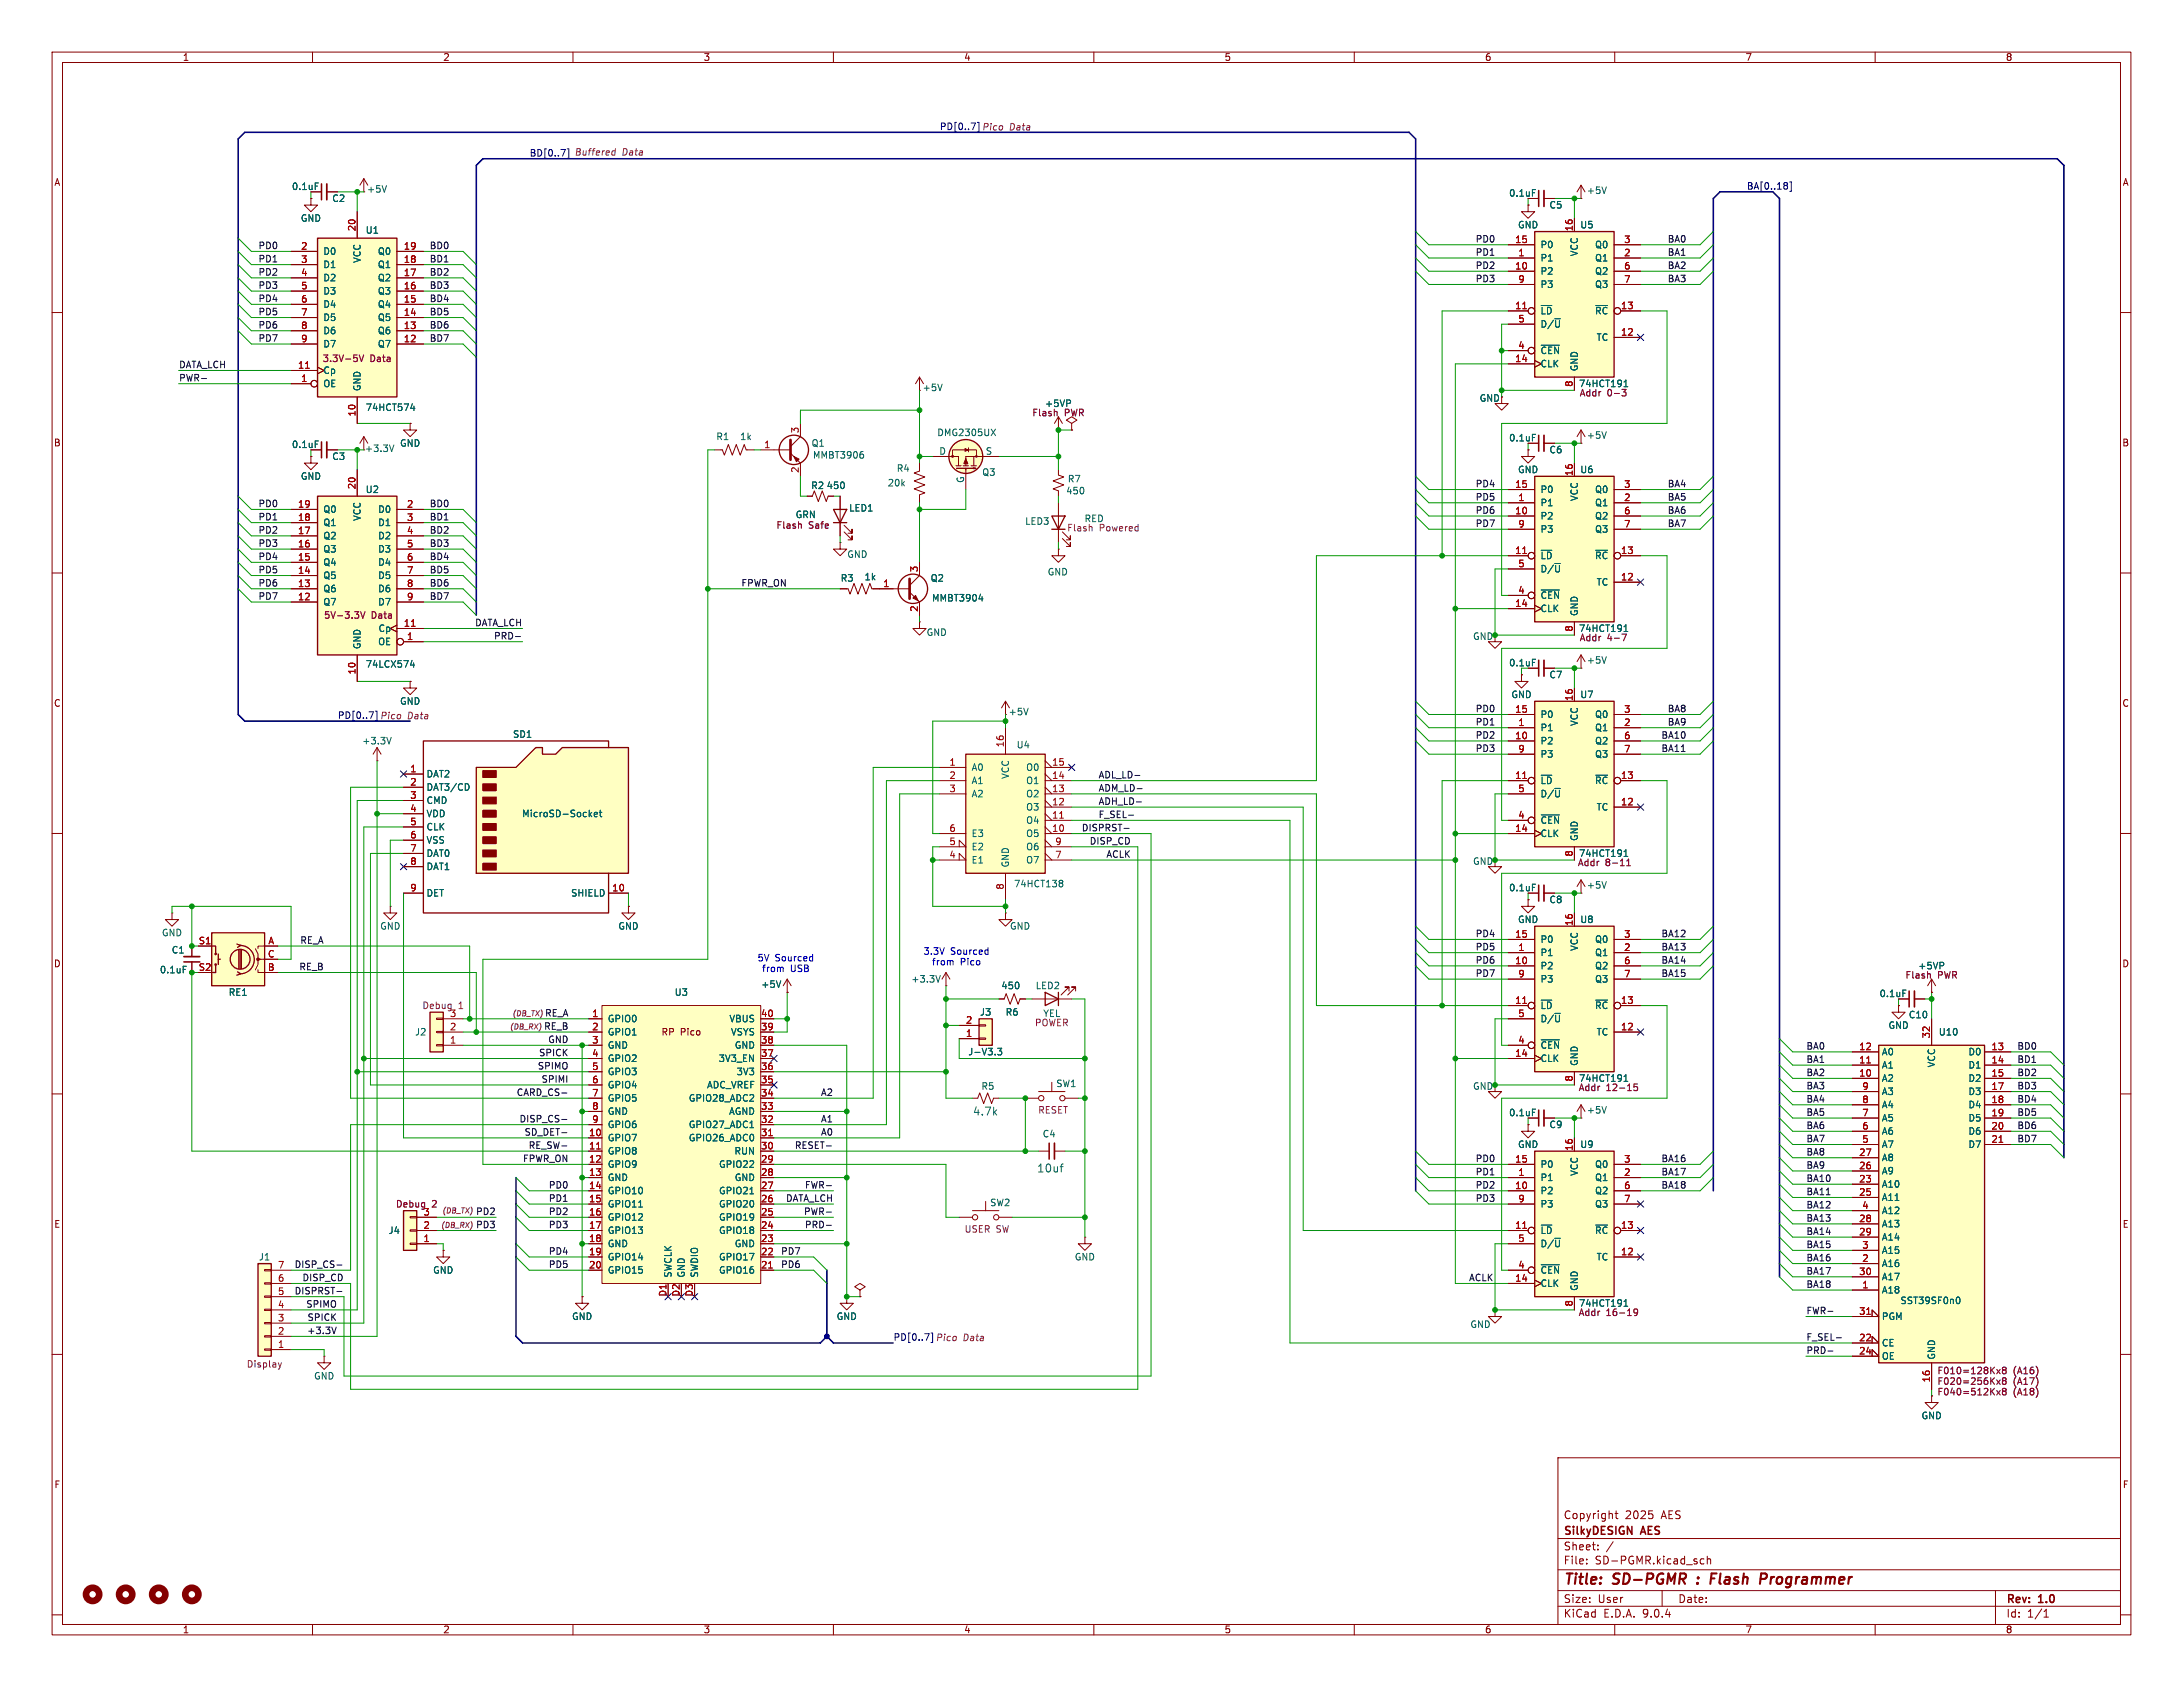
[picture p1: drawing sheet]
<svg xmlns="http://www.w3.org/2000/svg" width="419mm" height="324mm" viewBox="0 0 419 324" stroke-linecap="round" stroke-linejoin="round" font-family="sans-serif">
<defs><g id="words">
<g font-size="2.8" fill="#840000">
<text x="300.1" y="304.8">Title:</text>
<text x="309.8" y="304.8">SD-PGMR</text>
<text x="330" y="304.8">Flash</text>
<text x="340.3" y="304.8">Programmer</text>
</g>
<g font-size="2.1" fill="#006464">
<text x="186.7" y="214.4">4.7k</text>
<text x="199" y="225.3">10uf</text>
</g>
<g font-size="2.1" fill="#840000">
<text x="300.1" y="291.8">Copyright</text>
<text x="312" y="291.8">2025</text>
<text x="319" y="291.8">AES</text>
<text x="300.1" y="297.8">Sheet:</text>
<text x="300.1" y="295.1">SilkyDESIGN</text>
<text x="315.2" y="295.1">AES</text>
<text x="300.1" y="300.5">File:</text>
<text x="306.2" y="300.5">SD-PGMR.kicad_sch</text>
<text x="300.1" y="310.7">KiCad</text>
<text x="300.1" y="307.9">Size:</text>
<text x="306.8" y="307.9">User</text>
<text x="307.8" y="310.7">E.D.A.</text>
<text x="315.4" y="310.7">9.0.4</text>
<text x="322.1" y="307.9">Date:</text>
<text x="385.1" y="308.2">Rev:</text>
<text x="385.1" y="310.7">Id:</text>
<text x="389.2" y="310.7">1/1</text>
<text x="391.5" y="308.2">1.0</text>
</g>
<g font-size="1.8" fill="#840000">
<text x="35" y="11.9">1</text>
<text x="85" y="11.9">2</text>
<text x="135" y="11.9">3</text>
<text x="185" y="11.9">4</text>
<text x="235" y="11.9">5</text>
<text x="285" y="11.9">6</text>
<text x="335" y="11.9">7</text>
<text x="385" y="11.9">8</text>
<text x="10.3" y="35.9">A</text>
<text x="407.4" y="35.9">A</text>
<text x="284" y="77.3">GND</text>
<text x="10.3" y="85.9">B</text>
<text x="407.4" y="85.9">B</text>
<text x="10.3" y="135.9">C</text>
<text x="407.4" y="135.9">C</text>
<text x="10.3" y="185.9">D</text>
<text x="407.4" y="185.9">D</text>
<text x="126.9" y="199">RP</text>
<text x="130.6" y="199">Pico</text>
<text x="10.3" y="235.9">E</text>
<text x="407.4" y="235.9">E</text>
<text x="10.3" y="285.9">F</text>
<text x="407.4" y="285.9">F</text>
<text x="35" y="313.7">1</text>
<text x="85" y="313.7">2</text>
<text x="135" y="313.7">3</text>
<text x="185" y="313.7">4</text>
<text x="235" y="313.7">5</text>
<text x="285" y="313.7">6</text>
<text x="335" y="313.7">7</text>
<text x="385" y="313.7">8</text>
</g>
<g font-size="1.8" fill="#000084">
<text x="180.3" y="25.1">PD[0..7]</text>
<text x="101.6" y="30.1">BD[0..7]</text>
<text x="335.3" y="36.5">BA[0..18]</text>
<text x="64.8" y="138.1">PD[0..7]</text>
<text x="171.4" y="257.5">PD[0..7]</text>
</g>
<g font-size="1.8" fill="#840084">
<text x="188.5" y="25.2">Pico</text>
<text x="193.8" y="25.2">Data</text>
<text x="110.2" y="30.1">Buffered</text>
<text x="119.4" y="30.1">Data</text>
<text x="61.9" y="69.7">3.3V-5V</text>
<text x="71" y="69.7">Data</text>
<text x="303.2" y="76.3">Addr</text>
<text x="308.5" y="76.3">0-3</text>
<text x="198.1" y="80.1">Flash</text>
<text x="204.3" y="80.1">PWR</text>
<text x="149" y="101.7">Flash</text>
<text x="155.2" y="101.7">Safe</text>
<text x="208.1" y="100.4">RED</text>
<text x="204.8" y="102.2">Flash</text>
<text x="211" y="102.2">Powered</text>
<text x="62.1" y="119">5V-3.3V</text>
<text x="71.3" y="119">Data</text>
<text x="303.2" y="123.3">Addr</text>
<text x="308.5" y="123.3">4-7</text>
<text x="72.9" y="138.3">Pico</text>
<text x="78.2" y="138.3">Data</text>
<text x="302.8" y="166.5">Addr</text>
<text x="308.2" y="166.5">8-11</text>
<text x="365.7" y="188.1">Flash</text>
<text x="372" y="188.1">PWR</text>
<text x="81" y="193.9">Debug</text>
<text x="86.3" y="195.3">3</text>
<text x="88" y="193.9">1</text>
<text x="104.5" y="195.2">RE_A</text>
<text x="198.6" y="197.2">POWER</text>
<text x="200.2" y="195.4">YEL</text>
<text x="303" y="209.7">Addr</text>
<text x="308.3" y="209.7">12-15</text>
<text x="199.2" y="214">RESET</text>
<text x="75.9" y="232">Debug</text>
<text x="82.9" y="232">2</text>
<text x="185.1" y="236.8">USER SW</text>
<text x="179.6" y="257.7">Pico</text>
<text x="184.9" y="257.7">Data</text>
<text x="303" y="252.8">Addr</text>
<text x="308.3" y="252.8">16-19</text>
<text x="47.3" y="262.7">Display</text>
<text x="371.9" y="264">F010=128Kx8</text>
<text x="371.9" y="266">F020=256Kx8</text>
<text x="371.9" y="268.1">F040=512Kx8</text>
<text x="386.5" y="264">(A16)</text>
<text x="386.5" y="266">(A17)</text>
<text x="386.5" y="268.1">(A18)</text>
</g>
<g font-size="1.8" fill="#006464">
<text x="55.9" y="36.7">0.1uF</text>
<text x="63.7" y="39">C2</text>
<text x="70.4" y="37.2">+5V</text>
<text x="289.6" y="37.9">0.1uF</text>
<text x="297.4" y="40.2">C5</text>
<text x="304.5" y="37.4">+5V</text>
<text x="57.7" y="42.8">GND</text>
<text x="70.1" y="45.1">U1</text>
<text x="291.3" y="44">GND</text>
<text x="295.7" y="47.9">P0</text>
<text x="303.3" y="44">U5</text>
<text x="306.1" y="47.9">Q0</text>
<text x="62" y="49.1">D0</text>
<text x="62" y="51.7">D1</text>
<text x="69.4" y="50.6" transform="rotate(-90 69.4 50.6)">VCC</text>
<text x="72.4" y="49.1">Q0</text>
<text x="72.4" y="51.7">Q1</text>
<text x="295.7" y="50.4">P1</text>
<text x="295.7" y="52.9">P2</text>
<text x="303.1" y="49.3" transform="rotate(-90 303.1 49.3)">VCC</text>
<text x="306.1" y="50.4">Q1</text>
<text x="306.1" y="52.9">Q2</text>
<text x="62" y="54.2">D2</text>
<text x="62" y="56.7">D3</text>
<text x="62" y="59.3">D4</text>
<text x="72.4" y="54.2">Q2</text>
<text x="72.4" y="56.7">Q3</text>
<text x="72.4" y="59.3">Q4</text>
<text x="295.7" y="55.5">P3</text>
<text x="306.1" y="55.5">Q3</text>
<text x="62" y="61.8">D5</text>
<text x="62" y="64.4">D6</text>
<text x="72.4" y="61.8">Q5</text>
<text x="72.4" y="64.4">Q6</text>
<text x="295.7" y="60.6">~{LD}</text>
<text x="295.7" y="63.1">D/~{U}</text>
<text x="306.1" y="60.6">~{RC}</text>
<text x="306.4" y="65.6">TC</text>
<text x="62" y="66.9">D7</text>
<text x="62" y="72">Cp</text>
<text x="72.4" y="66.9">Q7</text>
<text x="295.7" y="68.2">~{CEN}</text>
<text x="295.7" y="70.7">CLK</text>
<text x="303.1" y="71.4" transform="rotate(-90 303.1 71.4)">GND</text>
<text x="62" y="74.5">OE</text>
<text x="69.4" y="75.2" transform="rotate(-90 69.4 75.2)">GND</text>
<text x="177" y="75.3">+5V</text>
<text x="303" y="74.5">74HCT191</text>
<text x="70.1" y="79.1">74HCT574</text>
<text x="179.8" y="83.9">DMG2305UX</text>
<text x="200.5" y="78.3">+5VP</text>
<text x="55.9" y="86.2">0.1uF</text>
<text x="63.7" y="88.5">C3</text>
<text x="70" y="87">+3.3V</text>
<text x="76.7" y="86">GND</text>
<text x="137.4" y="84.7">R1</text>
<text x="142" y="84.7">1k</text>
<text x="155.7" y="86">Q1</text>
<text x="156" y="88.2">MMBT3906</text>
<text x="180.2" y="87.4">D</text>
<text x="189.2" y="87.4">S</text>
<text x="289.6" y="84.9">0.1uF</text>
<text x="297.4" y="87.2">C6</text>
<text x="304.5" y="84.4">+5V</text>
<text x="57.7" y="92.3">GND</text>
<text x="70.1" y="94.8">U2</text>
<text x="155.6" y="94.1">R2</text>
<text x="158.6" y="94.1">450</text>
<text x="170.3" y="93.6">20k</text>
<text x="172.1" y="90.8">R4</text>
<text x="185.2" y="92.8" transform="rotate(-90 185.2 92.8)">G</text>
<text x="188.5" y="91.5">Q3</text>
<text x="204.6" y="95.1">450</text>
<text x="204.9" y="92.8">R7</text>
<text x="291.3" y="91">GND</text>
<text x="295.7" y="94.8">P0</text>
<text x="303.3" y="91">U6</text>
<text x="306.1" y="94.8">Q0</text>
<text x="62" y="98.7">Q0</text>
<text x="62" y="101.2">Q1</text>
<text x="69.4" y="100.1" transform="rotate(-90 69.4 100.1)">VCC</text>
<text x="72.5" y="98.7">D0</text>
<text x="72.5" y="101.2">D1</text>
<text x="152.6" y="99.7">GRN</text>
<text x="162.9" y="98.4">LED1</text>
<text x="196.7" y="100.9">LED3</text>
<text x="295.7" y="97.4">P1</text>
<text x="295.7" y="99.9">P2</text>
<text x="303.1" y="96.3" transform="rotate(-90 303.1 96.3)">VCC</text>
<text x="306.1" y="97.4">Q1</text>
<text x="306.1" y="99.9">Q2</text>
<text x="62" y="103.7">Q2</text>
<text x="62" y="106.3">Q3</text>
<text x="72.5" y="103.7">D2</text>
<text x="72.5" y="106.3">D3</text>
<text x="162.6" y="107.3">GND</text>
<text x="295.7" y="102.5">P3</text>
<text x="295.7" y="107.5">~{LD}</text>
<text x="306.1" y="102.5">Q3</text>
<text x="306.1" y="107.5">~{RC}</text>
<text x="62" y="108.8">Q4</text>
<text x="62" y="111.4">Q5</text>
<text x="62" y="113.9">Q6</text>
<text x="72.5" y="108.8">D4</text>
<text x="72.5" y="111.4">D5</text>
<text x="72.5" y="113.9">D6</text>
<text x="161.3" y="111.9">R3</text>
<text x="165.9" y="111.6">1k</text>
<text x="178.6" y="111.9">Q2</text>
<text x="201" y="110.7">GND</text>
<text x="295.7" y="110.1">D/~{U}</text>
<text x="306.4" y="112.6">TC</text>
<text x="62" y="116.4">Q7</text>
<text x="72.5" y="116.4">D7</text>
<text x="178.8" y="115.7">MMBT3904</text>
<text x="295.7" y="115.2">~{CEN}</text>
<text x="295.7" y="117.7">CLK</text>
<text x="303.1" y="118.4" transform="rotate(-90 303.1 118.4)">GND</text>
<text x="69.4" y="124.7" transform="rotate(-90 69.4 124.7)">GND</text>
<text x="72.5" y="124.1">OE</text>
<text x="72.6" y="121.5">Cp</text>
<text x="177.8" y="122.3">GND</text>
<text x="282.7" y="123">GND</text>
<text x="303" y="121.5">74HCT191</text>
<text x="70.1" y="128.4">74LCX574</text>
<text x="289.6" y="128.1">0.1uF</text>
<text x="297.4" y="130.4">C7</text>
<text x="304.5" y="127.6">+5V</text>
<text x="76.7" y="135.5">GND</text>
<text x="193.5" y="137.5">+5V</text>
<text x="290.1" y="134.2">GND</text>
<text x="303.3" y="134.2">U7</text>
<text x="69.4" y="143.1">+3.3V</text>
<text x="98.4" y="141.8">SD1</text>
<text x="195.1" y="143.9">U4</text>
<text x="295.7" y="138">P0</text>
<text x="295.7" y="140.6">P1</text>
<text x="295.7" y="143.1">P2</text>
<text x="303.1" y="139.5" transform="rotate(-90 303.1 139.5)">VCC</text>
<text x="306.1" y="138">Q0</text>
<text x="306.1" y="140.6">Q1</text>
<text x="306.1" y="143.1">Q2</text>
<text x="81.8" y="149.5">DAT2</text>
<text x="186.4" y="148.2">A0</text>
<text x="193.9" y="149.6" transform="rotate(-90 193.9 149.6)">VCC</text>
<text x="196.9" y="148.2">O0</text>
<text x="295.7" y="145.6">P3</text>
<text x="306.1" y="145.6">Q3</text>
<text x="81.8" y="152">DAT3/CD</text>
<text x="81.8" y="154.5">CMD</text>
<text x="186.4" y="150.7">A1</text>
<text x="186.4" y="153.3">A2</text>
<text x="196.9" y="150.7">O1</text>
<text x="196.9" y="153.3">O2</text>
<text x="196.9" y="155.8">O3</text>
<text x="295.7" y="150.7">~{LD}</text>
<text x="295.7" y="153.3">D/~{U}</text>
<text x="306.1" y="150.7">~{RC}</text>
<text x="306.4" y="155.8">TC</text>
<text x="81.8" y="157.1">VDD</text>
<text x="81.8" y="159.6">CLK</text>
<text x="100.1" y="157.1">MicroSD-Socket</text>
<text x="186.4" y="160.9">E3</text>
<text x="196.9" y="158.3">O4</text>
<text x="196.9" y="160.9">O5</text>
<text x="295.7" y="158.3">~{CEN}</text>
<text x="295.7" y="160.9">CLK</text>
<text x="303.1" y="161.5" transform="rotate(-90 303.1 161.5)">GND</text>
<text x="81.8" y="162.2">VSS</text>
<text x="81.8" y="164.7">DAT0</text>
<text x="81.8" y="167.2">DAT1</text>
<text x="186.4" y="163.4">E2</text>
<text x="186.4" y="166">E1</text>
<text x="193.9" y="166.6" transform="rotate(-90 193.9 166.6)">GND</text>
<text x="196.9" y="163.4">O6</text>
<text x="196.9" y="166">O7</text>
<text x="282.7" y="166.2">GND</text>
<text x="303" y="164.7">74HCT191</text>
<text x="81.8" y="172.3">DET</text>
<text x="109.5" y="172.3">SHIELD</text>
<text x="194.6" y="170.5">74HCT138</text>
<text x="289.6" y="171.3">0.1uF</text>
<text x="297.4" y="173.6">C8</text>
<text x="304.5" y="170.8">+5V</text>
<text x="31" y="179.9">GND</text>
<text x="72.9" y="178.7">GND</text>
<text x="118.6" y="178.7">GND</text>
<text x="193.8" y="178.7">GND</text>
<text x="291.3" y="177.4">GND</text>
<text x="303.3" y="177.4">U8</text>
<text x="32.9" y="183.2">C1</text>
<text x="295.7" y="181.2">P0</text>
<text x="295.7" y="183.7">P1</text>
<text x="303.1" y="182.6" transform="rotate(-90 303.1 182.6)">VCC</text>
<text x="306.1" y="181.2">Q0</text>
<text x="306.1" y="183.7">Q1</text>
<text x="30.6" y="187">0.1uF</text>
<text x="43.8" y="191.4">RE1</text>
<text x="129.4" y="191.4">U3</text>
<text x="146" y="189.8">+5V</text>
<text x="174.9" y="188.8">+3.3V</text>
<text x="192.1" y="190.1">450</text>
<text x="198.7" y="190.1">LED2</text>
<text x="295.7" y="186.3">P2</text>
<text x="295.7" y="188.8">P3</text>
<text x="306.1" y="186.3">Q2</text>
<text x="306.1" y="188.8">Q3</text>
<text x="360.7" y="191.6">0.1uF</text>
<text x="368.2" y="186.3">+5VP</text>
<text x="116.6" y="196.4">GPIO0</text>
<text x="139.9" y="196.4">VBUS</text>
<text x="188" y="195.2">J3</text>
<text x="193" y="195.2">R6</text>
<text x="295.7" y="193.9">~{LD}</text>
<text x="295.7" y="196.4">D/~{U}</text>
<text x="306.1" y="193.9">~{RC}</text>
<text x="362.5" y="197.7">GND</text>
<text x="366.4" y="195.7">C10</text>
<text x="79.6" y="199">J2</text>
<text x="116.6" y="199">GPIO1</text>
<text x="116.6" y="201.5">GND</text>
<text x="140.2" y="199">VSYS</text>
<text x="141" y="201.5">GND</text>
<text x="185.8" y="202.8">J-V3.3</text>
<text x="295.7" y="201.5">~{CEN}</text>
<text x="306.4" y="199">TC</text>
<text x="361.2" y="202.8">A0</text>
<text x="372.1" y="199">U10</text>
<text x="377.8" y="202.8">D0</text>
<text x="116.6" y="204.1">GPIO2</text>
<text x="116.6" y="206.6">GPIO3</text>
<text x="116.6" y="209.1">GPIO4</text>
<text x="135.6" y="209.1">ADC_VREF</text>
<text x="137.9" y="204.1">3V3_EN</text>
<text x="141.3" y="206.6">3V3</text>
<text x="188.3" y="209.4">R5</text>
<text x="202.7" y="208.9">SW1</text>
<text x="282.7" y="209.4">GND</text>
<text x="295.7" y="204.1">CLK</text>
<text x="303" y="207.9">74HCT191</text>
<text x="303.1" y="204.7" transform="rotate(-90 303.1 204.7)">GND</text>
<text x="361.2" y="205.3">A1</text>
<text x="361.2" y="207.9">A2</text>
<text x="371.7" y="205" transform="rotate(-90 371.7 205)">VCC</text>
<text x="377.8" y="205.3">D1</text>
<text x="377.8" y="207.9">D2</text>
<text x="116.6" y="211.7">GPIO5</text>
<text x="116.6" y="214.2">GND</text>
<text x="132.1" y="211.7">GPIO28_ADC2</text>
<text x="139.9" y="214.2">AGND</text>
<text x="289.6" y="214.5">0.1uF</text>
<text x="304.5" y="214">+5V</text>
<text x="361.2" y="210.4">A3</text>
<text x="361.2" y="213">A4</text>
<text x="361.2" y="215.5">A5</text>
<text x="377.8" y="210.4">D3</text>
<text x="377.8" y="213">D4</text>
<text x="377.8" y="215.5">D5</text>
<text x="116.6" y="216.8">GPIO6</text>
<text x="116.6" y="219.3">GPIO7</text>
<text x="116.6" y="221.8">GPIO8</text>
<text x="132.1" y="216.8">GPIO27_ADC1</text>
<text x="132.1" y="219.3">GPIO26_ADC0</text>
<text x="140.9" y="221.8">RUN</text>
<text x="200.1" y="218.5">C4</text>
<text x="291.3" y="220.6">GND</text>
<text x="297.4" y="216.8">C9</text>
<text x="303.3" y="220.6">U9</text>
<text x="361.2" y="218">A6</text>
<text x="361.2" y="220.6">A7</text>
<text x="377.8" y="218">D6</text>
<text x="377.8" y="220.6">D7</text>
<text x="116.6" y="224.4">GPIO9</text>
<text x="116.6" y="226.9">GND</text>
<text x="137.9" y="224.4">GPIO22</text>
<text x="141" y="226.9">GND</text>
<text x="295.7" y="224.4">P0</text>
<text x="295.7" y="226.9">P1</text>
<text x="303.1" y="225.8" transform="rotate(-90 303.1 225.8)">VCC</text>
<text x="306.1" y="224.4">Q0</text>
<text x="306.1" y="226.9">Q1</text>
<text x="361.2" y="223.1">A8</text>
<text x="361.2" y="225.7">A9</text>
<text x="116.6" y="229.5">GPIO10</text>
<text x="116.6" y="232">GPIO11</text>
<text x="137.9" y="229.5">GPIO21</text>
<text x="137.9" y="232">GPIO20</text>
<text x="190" y="231.7">SW2</text>
<text x="295.7" y="229.5">P2</text>
<text x="295.7" y="232">P3</text>
<text x="306.1" y="229.5">Q2</text>
<text x="306.1" y="232">Q3</text>
<text x="361.2" y="228.2">A10</text>
<text x="361.2" y="230.7">A11</text>
<text x="361.2" y="233.3">A12</text>
<text x="74.5" y="237.1">J4</text>
<text x="116.6" y="234.5">GPIO12</text>
<text x="116.6" y="237.1">GPIO13</text>
<text x="116.6" y="239.6">GND</text>
<text x="137.9" y="234.5">GPIO19</text>
<text x="137.9" y="237.1">GPIO18</text>
<text x="141" y="239.6">GND</text>
<text x="295.7" y="237.1">~{LD}</text>
<text x="295.7" y="239.6">D/~{U}</text>
<text x="306.1" y="237.1">~{RC}</text>
<text x="361.2" y="235.8">A13</text>
<text x="361.2" y="238.4">A14</text>
<text x="49.6" y="242.2">J1</text>
<text x="83.1" y="244.7">GND</text>
<text x="116.6" y="242.2">GPIO14</text>
<text x="116.6" y="244.7">GPIO15</text>
<text x="129.1" y="245.4" transform="rotate(-90 129.1 245.4)">SWCLK</text>
<text x="131.7" y="245.4" transform="rotate(-90 131.7 245.4)">GND</text>
<text x="134.2" y="245.4" transform="rotate(-90 134.2 245.4)">SWDIO</text>
<text x="137.9" y="242.2">GPIO17</text>
<text x="137.9" y="244.7">GPIO16</text>
<text x="206.2" y="242.2">GND</text>
<text x="295.7" y="244.7">~{CEN}</text>
<text x="306.4" y="242.2">TC</text>
<text x="361.2" y="240.9">A15</text>
<text x="361.2" y="243.4">A16</text>
<text x="361.2" y="246">A17</text>
<text x="295.7" y="247.2">CLK</text>
<text x="303" y="251.1">74HCT191</text>
<text x="303.1" y="247.9" transform="rotate(-90 303.1 247.9)">GND</text>
<text x="361.2" y="248.5">A18</text>
<text x="364.8" y="250.5">SST39SF0n0</text>
<text x="109.7" y="253.6">GND</text>
<text x="160.5" y="253.6">GND</text>
<text x="282.2" y="255.1">GND</text>
<text x="361.2" y="253.6">PGM</text>
<text x="361.2" y="258.7">CE</text>
<text x="361.2" y="261.2">OE</text>
<text x="371.7" y="261.1" transform="rotate(-90 371.7 261.1)">GND</text>
<text x="60.2" y="265">GND</text>
<text x="368.8" y="272.6">GND</text>
</g>
<g font-size="1.8" fill="#0f0f0f">
<text x="49.5" y="47.9">PD0</text>
<text x="82.4" y="47.9">BD0</text>
<text x="283.2" y="46.6">PD0</text>
<text x="320.1" y="46.6">BA0</text>
<text x="49.5" y="53">PD2</text>
<text x="49.5" y="50.5">PD1</text>
<text x="82.4" y="50.5">BD1</text>
<text x="82.4" y="53">BD2</text>
<text x="283.2" y="49.2">PD1</text>
<text x="283.2" y="51.7">PD2</text>
<text x="320.1" y="51.7">BA2</text>
<text x="320.1" y="49.2">BA1</text>
<text x="49.5" y="55.5">PD3</text>
<text x="49.5" y="58.1">PD4</text>
<text x="82.4" y="58.1">BD4</text>
<text x="82.4" y="55.5">BD3</text>
<text x="283.2" y="54.3">PD3</text>
<text x="320.1" y="54.3">BA3</text>
<text x="49.5" y="60.6">PD5</text>
<text x="49.5" y="63.2">PD6</text>
<text x="49.5" y="65.7">PD7</text>
<text x="82.4" y="60.6">BD5</text>
<text x="82.4" y="65.7">BD7</text>
<text x="82.4" y="63.2">BD6</text>
<text x="34.3" y="70.8">DATA_LCH</text>
<text x="34.3" y="73.3">PWR-</text>
<text x="283.2" y="93.6">PD4</text>
<text x="320.1" y="93.6">BA4</text>
<text x="49.5" y="97.4">PD0</text>
<text x="49.5" y="100">PD1</text>
<text x="82.4" y="97.4">BD0</text>
<text x="82.4" y="100">BD1</text>
<text x="283.2" y="96.2">PD5</text>
<text x="283.2" y="98.7">PD6</text>
<text x="283.2" y="101.3">PD7</text>
<text x="320.1" y="101.3">BA7</text>
<text x="320.1" y="96.2">BA5</text>
<text x="320.1" y="98.7">BA6</text>
<text x="49.5" y="107.6">PD4</text>
<text x="49.5" y="102.5">PD2</text>
<text x="49.5" y="105.1">PD3</text>
<text x="82.4" y="107.6">BD4</text>
<text x="82.4" y="102.5">BD2</text>
<text x="82.4" y="105.1">BD3</text>
<text x="49.5" y="110.1">PD5</text>
<text x="49.5" y="112.7">PD6</text>
<text x="82.4" y="110.1">BD5</text>
<text x="82.4" y="112.7">BD6</text>
<text x="142.2" y="112.7">FPWR_ON</text>
<text x="49.5" y="115.2">PD7</text>
<text x="82.4" y="115.2">BD7</text>
<text x="91.1" y="120.3">DATA_LCH</text>
<text x="94.7" y="122.8">PRD-</text>
<text x="283.2" y="136.8">PD0</text>
<text x="320.1" y="136.8">BA8</text>
<text x="283.2" y="141.9">PD2</text>
<text x="283.2" y="139.4">PD1</text>
<text x="318.9" y="141.9">BA10</text>
<text x="320.1" y="139.4">BA9</text>
<text x="210.8" y="149.5">ADL_LD-</text>
<text x="283.2" y="144.4">PD3</text>
<text x="318.9" y="144.4">BA11</text>
<text x="210.8" y="152.1">ADM_LD-</text>
<text x="210.8" y="154.6">ADH_LD-</text>
<text x="207.6" y="159.7">DISPRST-</text>
<text x="210.8" y="157.1">F_SEL-</text>
<text x="209.1" y="162.2">DISP_CD</text>
<text x="212.3" y="164.8">ACLK</text>
<text x="283.2" y="180">PD4</text>
<text x="318.9" y="180">BA12</text>
<text x="57.6" y="181.3">RE_A</text>
<text x="283.2" y="182.5">PD5</text>
<text x="283.2" y="185.1">PD6</text>
<text x="318.9" y="182.5">BA13</text>
<text x="318.9" y="185.1">BA14</text>
<text x="57.4" y="186.3">RE_B</text>
<text x="283.2" y="187.6">PD7</text>
<text x="318.9" y="187.6">BA15</text>
<text x="104.4" y="197.8">RE_B</text>
<text x="103.4" y="202.9">SPICK</text>
<text x="105.1" y="200.3">GND</text>
<text x="346.7" y="201.6">BA0</text>
<text x="387.2" y="201.6">BD0</text>
<text x="103.2" y="205.4">SPIMO</text>
<text x="103.9" y="207.9">SPIMI</text>
<text x="346.7" y="204.1">BA1</text>
<text x="346.7" y="209.2">BA3</text>
<text x="346.7" y="206.7">BA2</text>
<text x="387.2" y="204.1">BD1</text>
<text x="387.2" y="209.2">BD3</text>
<text x="387.2" y="206.7">BD2</text>
<text x="99.1" y="210.5">CARD_CS-</text>
<text x="99.6" y="215.6">DISP_CS-</text>
<text x="157.5" y="210.5">A2</text>
<text x="157.5" y="215.6">A1</text>
<text x="346.7" y="214.3">BA5</text>
<text x="346.7" y="211.7">BA4</text>
<text x="387.2" y="214.3">BD5</text>
<text x="387.2" y="211.7">BD4</text>
<text x="100.6" y="218.1">SD_DET-</text>
<text x="101.4" y="220.6">RE_SW-</text>
<text x="152.5" y="220.6">RESET-</text>
<text x="157.5" y="218.1">A0</text>
<text x="346.7" y="221.9">BA8</text>
<text x="346.7" y="216.8">BA6</text>
<text x="346.7" y="219.4">BA7</text>
<text x="387.2" y="219.4">BD7</text>
<text x="387.2" y="216.8">BD6</text>
<text x="100.3" y="223.2">FPWR_ON</text>
<text x="283.2" y="223.2">PD0</text>
<text x="283.2" y="225.7">PD1</text>
<text x="318.9" y="223.2">BA16</text>
<text x="318.9" y="225.7">BA17</text>
<text x="346.7" y="227">BA10</text>
<text x="346.7" y="224.4">BA9</text>
<text x="91.3" y="233.3">PD2</text>
<text x="105.3" y="228.3">PD0</text>
<text x="105.3" y="230.8">PD1</text>
<text x="105.3" y="233.3">PD2</text>
<text x="150.8" y="230.8">DATA_LCH</text>
<text x="154.3" y="233.3">PWR-</text>
<text x="154.4" y="228.3">FWR-</text>
<text x="283.2" y="228.3">PD2</text>
<text x="283.2" y="230.8">PD3</text>
<text x="318.9" y="228.3">BA18</text>
<text x="346.7" y="229.5">BA11</text>
<text x="346.7" y="232.1">BA12</text>
<text x="91.3" y="235.9">PD3</text>
<text x="105.3" y="235.9">PD3</text>
<text x="154.4" y="235.9">PRD-</text>
<text x="346.7" y="237.1">BA14</text>
<text x="346.7" y="234.6">BA13</text>
<text x="346.7" y="239.7">BA15</text>
<text x="56.5" y="243.5">DISP_CS-</text>
<text x="105.3" y="243.5">PD5</text>
<text x="105.3" y="241">PD4</text>
<text x="149.9" y="241">PD7</text>
<text x="149.9" y="243.5">PD6</text>
<text x="346.7" y="244.8">BA17</text>
<text x="346.7" y="242.2">BA16</text>
<text x="56.5" y="248.6">DISPRST-</text>
<text x="58" y="246">DISP_CD</text>
<text x="58.7" y="251.1">SPIMO</text>
<text x="281.9" y="246">ACLK</text>
<text x="346.7" y="247.3">BA18</text>
<text x="58.9" y="256.2">+3.3V</text>
<text x="58.9" y="253.7">SPICK</text>
<text x="346.7" y="257.5">F_SEL-</text>
<text x="346.7" y="252.4">FWR-</text>
<text x="346.7" y="260">PRD-</text>
</g>
<g font-size="1.8" fill="#a90000">
<text x="68.3" y="44.5" transform="rotate(-90 68.3 44.5)">20</text>
<text x="290.8" y="46.7">15</text>
<text x="302" y="44.5" transform="rotate(-90 302 44.5)">16</text>
<text x="311.7" y="46.7">3</text>
<text x="57.7" y="48">2</text>
<text x="57.7" y="50.5">3</text>
<text x="57.7" y="53.1">4</text>
<text x="77.4" y="48">19</text>
<text x="77.4" y="50.5">18</text>
<text x="77.4" y="53.1">17</text>
<text x="290.8" y="51.8">10</text>
<text x="291.4" y="49.3">1</text>
<text x="311.7" y="49.3">2</text>
<text x="311.7" y="51.8">6</text>
<text x="57.7" y="55.6">5</text>
<text x="57.7" y="58.2">6</text>
<text x="77.4" y="55.6">16</text>
<text x="77.4" y="58.2">15</text>
<text x="290.8" y="59.4">11</text>
<text x="291.4" y="54.4">9</text>
<text x="311.1" y="59.4">13</text>
<text x="311.7" y="54.4">7</text>
<text x="57.7" y="60.7">7</text>
<text x="57.7" y="63.2">8</text>
<text x="57.7" y="65.8">9</text>
<text x="77.4" y="60.7">14</text>
<text x="77.4" y="63.2">13</text>
<text x="77.4" y="65.8">12</text>
<text x="291.4" y="62">5</text>
<text x="311.1" y="64.5">12</text>
<text x="57.1" y="70.9">11</text>
<text x="290.8" y="69.6">14</text>
<text x="291.4" y="67.1">4</text>
<text x="57.7" y="73.4">1</text>
<text x="302" y="74.4" transform="rotate(-90 302 74.4)">8</text>
<text x="68.3" y="80.1" transform="rotate(-90 68.3 80.1)">10</text>
<text x="153.4" y="83.3" transform="rotate(-90 153.4 83.3)">3</text>
<text x="146.6" y="86.1">1</text>
<text x="68.3" y="94" transform="rotate(-90 68.3 94)">20</text>
<text x="153.4" y="90.9" transform="rotate(-90 153.4 90.9)">2</text>
<text x="290.8" y="93.7">15</text>
<text x="302" y="91.5" transform="rotate(-90 302 91.5)">16</text>
<text x="311.7" y="93.7">3</text>
<text x="57.1" y="97.5">19</text>
<text x="57.1" y="100.1">18</text>
<text x="78" y="97.5">2</text>
<text x="78" y="100.1">3</text>
<text x="290.8" y="98.8">10</text>
<text x="291.4" y="96.3">1</text>
<text x="291.4" y="101.3">9</text>
<text x="311.7" y="96.3">2</text>
<text x="311.7" y="98.8">6</text>
<text x="311.7" y="101.3">7</text>
<text x="57.1" y="102.6">17</text>
<text x="57.1" y="105.2">16</text>
<text x="57.1" y="107.7">15</text>
<text x="78" y="102.6">4</text>
<text x="78" y="105.2">5</text>
<text x="78" y="107.7">6</text>
<text x="290.8" y="106.4">11</text>
<text x="311.1" y="106.4">13</text>
<text x="57.1" y="110.2">14</text>
<text x="57.1" y="112.8">13</text>
<text x="78" y="110.2">7</text>
<text x="78" y="112.8">8</text>
<text x="169.5" y="112.8">1</text>
<text x="176.3" y="109.9" transform="rotate(-90 176.3 109.9)">3</text>
<text x="291.4" y="109">5</text>
<text x="311.1" y="111.5">12</text>
<text x="57.1" y="115.3">12</text>
<text x="78" y="115.3">9</text>
<text x="176.3" y="117.5" transform="rotate(-90 176.3 117.5)">2</text>
<text x="290.8" y="116.6">14</text>
<text x="291.4" y="114">4</text>
<text x="77.4" y="120.4">11</text>
<text x="78" y="122.9">1</text>
<text x="302" y="121.4" transform="rotate(-90 302 121.4)">8</text>
<text x="68.3" y="129.6" transform="rotate(-90 68.3 129.6)">10</text>
<text x="290.8" y="136.9">15</text>
<text x="302" y="134.7" transform="rotate(-90 302 134.7)">16</text>
<text x="311.7" y="136.9">3</text>
<text x="192.8" y="143.6" transform="rotate(-90 192.8 143.6)">16</text>
<text x="290.8" y="142">10</text>
<text x="291.4" y="139.4">1</text>
<text x="311.7" y="139.4">2</text>
<text x="311.7" y="142">6</text>
<text x="78.7" y="148.3">1</text>
<text x="182.2" y="147.1">1</text>
<text x="182.2" y="149.6">2</text>
<text x="201.9" y="147.1">15</text>
<text x="201.9" y="149.6">14</text>
<text x="290.8" y="149.6">11</text>
<text x="291.4" y="144.5">9</text>
<text x="311.1" y="149.6">13</text>
<text x="311.7" y="144.5">7</text>
<text x="78.7" y="150.9">2</text>
<text x="78.7" y="153.4">3</text>
<text x="78.7" y="156">4</text>
<text x="182.2" y="152.1">3</text>
<text x="201.9" y="152.1">13</text>
<text x="201.9" y="154.7">12</text>
<text x="291.4" y="152.1">5</text>
<text x="311.1" y="154.7">12</text>
<text x="78.7" y="158.5">5</text>
<text x="78.7" y="161">6</text>
<text x="182.2" y="159.8">6</text>
<text x="201.9" y="157.2">11</text>
<text x="201.9" y="159.8">10</text>
<text x="290.8" y="159.8">14</text>
<text x="291.4" y="157.2">4</text>
<text x="78.7" y="163.6">7</text>
<text x="78.7" y="166.1">8</text>
<text x="182.2" y="162.3">5</text>
<text x="182.2" y="164.8">4</text>
<text x="202.5" y="162.3">9</text>
<text x="202.5" y="164.8">7</text>
<text x="302" y="164.5" transform="rotate(-90 302 164.5)">8</text>
<text x="78.7" y="171.2">9</text>
<text x="117.4" y="171.2">10</text>
<text x="192.8" y="170.9" transform="rotate(-90 192.8 170.9)">8</text>
<text x="302" y="177.8" transform="rotate(-90 302 177.8)">16</text>
<text x="38.1" y="181.4">S1</text>
<text x="51.3" y="183.9">C</text>
<text x="51.4" y="181.4">A</text>
<text x="290.8" y="180.1">15</text>
<text x="290.8" y="185.2">10</text>
<text x="291.4" y="182.6">1</text>
<text x="311.7" y="180.1">3</text>
<text x="311.7" y="182.6">2</text>
<text x="311.7" y="185.2">6</text>
<text x="38.1" y="186.4">S2</text>
<text x="51.3" y="186.4">B</text>
<text x="291.4" y="187.7">9</text>
<text x="311.7" y="187.7">7</text>
<text x="86.3" y="197.9">2</text>
<text x="113.6" y="195.3">1</text>
<text x="113.6" y="197.9">2</text>
<text x="146" y="195.3">40</text>
<text x="146" y="197.9">39</text>
<text x="185.3" y="196.6">2</text>
<text x="290.8" y="192.8">11</text>
<text x="291.4" y="195.3">5</text>
<text x="311.1" y="192.8">13</text>
<text x="311.1" y="197.9">12</text>
<text x="86.3" y="200.4">1</text>
<text x="113.6" y="200.4">3</text>
<text x="113.6" y="202.9">4</text>
<text x="146" y="200.4">38</text>
<text x="146" y="202.9">37</text>
<text x="185.3" y="199.1">1</text>
<text x="290.8" y="202.9">14</text>
<text x="291.4" y="200.4">4</text>
<text x="356.8" y="201.7">12</text>
<text x="370.6" y="199.4" transform="rotate(-90 370.6 199.4)">32</text>
<text x="382.2" y="201.7">13</text>
<text x="113.6" y="205.5">5</text>
<text x="113.6" y="208">6</text>
<text x="146" y="205.5">36</text>
<text x="146" y="208">35</text>
<text x="302" y="207.7" transform="rotate(-90 302 207.7)">8</text>
<text x="356.8" y="204.2">11</text>
<text x="356.8" y="206.8">10</text>
<text x="357.4" y="209.3">9</text>
<text x="382.2" y="204.2">14</text>
<text x="382.2" y="206.8">15</text>
<text x="382.2" y="209.3">17</text>
<text x="113.6" y="210.6">7</text>
<text x="113.6" y="213.1">8</text>
<text x="113.6" y="215.6">9</text>
<text x="146" y="210.6">34</text>
<text x="146" y="213.1">33</text>
<text x="146" y="215.6">32</text>
<text x="357.4" y="211.8">8</text>
<text x="357.4" y="214.4">7</text>
<text x="382.2" y="211.8">18</text>
<text x="382.2" y="214.4">19</text>
<text x="113" y="218.2">10</text>
<text x="113" y="220.7">11</text>
<text x="146" y="218.2">31</text>
<text x="146" y="220.7">30</text>
<text x="302" y="221" transform="rotate(-90 302 221)">16</text>
<text x="356.8" y="222">27</text>
<text x="357.4" y="216.9">6</text>
<text x="357.4" y="219.5">5</text>
<text x="382.2" y="216.9">20</text>
<text x="382.2" y="219.5">21</text>
<text x="113" y="223.3">12</text>
<text x="113" y="225.8">13</text>
<text x="146" y="223.3">29</text>
<text x="146" y="225.8">28</text>
<text x="290.8" y="223.3">15</text>
<text x="291.4" y="225.8">1</text>
<text x="311.7" y="223.3">3</text>
<text x="311.7" y="225.8">2</text>
<text x="356.8" y="224.5">26</text>
<text x="356.8" y="227.1">23</text>
<text x="81.2" y="233.4">3</text>
<text x="113" y="228.3">14</text>
<text x="113" y="230.9">15</text>
<text x="113" y="233.4">16</text>
<text x="146" y="228.3">27</text>
<text x="146" y="230.9">26</text>
<text x="146" y="233.4">25</text>
<text x="290.8" y="228.3">10</text>
<text x="291.4" y="230.9">9</text>
<text x="311.7" y="228.3">6</text>
<text x="311.7" y="230.9">7</text>
<text x="356.8" y="229.6">25</text>
<text x="357.4" y="232.2">4</text>
<text x="81.2" y="238.5">1</text>
<text x="81.2" y="236">2</text>
<text x="113" y="236">17</text>
<text x="113" y="238.5">18</text>
<text x="146" y="236">24</text>
<text x="146" y="238.5">23</text>
<text x="290.8" y="236">11</text>
<text x="291.4" y="238.5">5</text>
<text x="311.1" y="236">13</text>
<text x="356.8" y="234.7">28</text>
<text x="356.8" y="237.2">29</text>
<text x="357.4" y="239.8">3</text>
<text x="53.3" y="243.6">7</text>
<text x="113" y="241">19</text>
<text x="113" y="243.6">20</text>
<text x="146" y="241">22</text>
<text x="146" y="243.6">21</text>
<text x="291.4" y="243.6">4</text>
<text x="311.1" y="241">12</text>
<text x="356.8" y="244.9">30</text>
<text x="357.4" y="242.3">2</text>
<text x="53.3" y="251.2">4</text>
<text x="53.3" y="248.7">5</text>
<text x="53.3" y="246.1">6</text>
<text x="128" y="249" transform="rotate(-90 128 249)">D1</text>
<text x="130.6" y="249" transform="rotate(-90 130.6 249)">D2</text>
<text x="133.1" y="249" transform="rotate(-90 133.1 249)">D3</text>
<text x="290.8" y="246.1">14</text>
<text x="302" y="250.9" transform="rotate(-90 302 250.9)">8</text>
<text x="357.4" y="247.4">1</text>
<text x="53.3" y="256.3">2</text>
<text x="53.3" y="253.7">3</text>
<text x="356.8" y="252.5">31</text>
<text x="356.8" y="257.6">22</text>
<text x="53.3" y="258.8">1</text>
<text x="356.8" y="260.1">24</text>
<text x="370.6" y="265.5" transform="rotate(-90 370.6 265.5)">16</text>
</g>
<g font-size="1.8" fill="#0000c2">
<text x="145.3" y="184.8">5V</text>
<text x="148.8" y="184.8">Sourced</text>
<text x="177.2" y="183.5">3.3V</text>
<text x="178.8" y="185.5">from</text>
<text x="182.5" y="183.5">Sourced</text>
<text x="184.3" y="185.5">Pico</text>
<text x="146.2" y="186.8">from</text>
<text x="151.7" y="186.8">USB</text>
</g>
<g font-size="1.4" fill="#840084">
<text x="97.7" y="197.8">(DB_RX)</text>
<text x="98.2" y="195.3">(DB_TX)</text>
<text x="84.8" y="233.1">(DB_TX)</text>
<text x="84.5" y="235.9">(DB_RX)</text>
</g>
</g></defs>
<g fill="none" stroke="#840000" stroke-width=".19">
<path d="M10 10h399.1v303.9h-399.1zM12 12h395.1v299.8h-395.1zM60 10v2M110 10v2M160 10v2M210 10v2M260 10v2M310 10v2M360 10v2M10 60h2M407.1 60h2M10 110h2"/>
<path d="M407.1 110h2M10 160h2M407.1 160h2M10 210h2M407.1 210h2M10 260h2M299.1 279.9h108v31.9h-108zM407.1 260h2M299.1 295.3h108M304.6 299.3v.2M306.8 297.4v.1M306.8 296.6v.2"/>
<path d="M309.7 296l-1.3 1.9M310.1 290.5h.5M310.3 290v1.3l.3 .2M316.6 290h.7M317.2 290.7l.1 .2-.1 .6M327.1 299.3l-.4-.1-.2 .2M327.8 299.4l.2-.2 .3 .1 .1 .9M327.8 298.7v1.5M10 310h2M60 311.8v2.1M110 311.8v2.1M160 311.8v2.1"/>
<path d="M210 311.8v2.1M260 311.8v2.1M299.1 308.4h108M299.1 305.4h108M299.1 301.4h108M304.6 300.1v.1M310 311.8v2.1M319.1 305.4v3M326.5 300.1l.2 .1h.4M360 311.8v2.1M383.1 305.4v6.4M392.4 310.4h.9"/>
<path d="M392.4 309.4l.4-.5v1.5M407.1 310h2"/>
</g>
<path d="M325.9 303.9v.2M326 302.8v.2M328.5 303h.6M329.6 302.1h-1l-.2 2M338.1 302.1h1a.58 .58 0 0 1-.3 1h-.8" fill="none" stroke="#840000" stroke-width=".4"/>
<path d="M294.6 177.8h15.3v27.9h-15.3z" fill="#ffffc2"/>
<path d="M294.6 177.8h15.3v27.9h-15.3z" fill="none" stroke="#840000" stroke-width=".25"/>
<g fill="none" stroke="#840000" stroke-width=".19">
<path d="M302.3 175.3v2.5M289.6 180.3h5M289.6 182.9h5M289.6 185.4h5M289.6 188h5M289.6 193h3.8M289.6 195.6h5M309.9 180.3h5.1M309.9 182.9h5.1M309.9 185.4h5.1M309.9 188h5.1M309.9 198.1h5.1"/>
<path d="M311.1 193h3.9M289.6 200.7h3.8M289.6 203.2h5M294.6 202.6l1.3 .6-1.3 .6M302.3 205.7v2.6M165.1 247.7l1-.7-1-.6-1 .6 1 .7v1.2M165.1 248.9h.1"/>
<circle cx="294" cy="193" r=".63"/>
<circle cx="294" cy="200.7" r=".63"/>
</g>
<path d="M295.9 192h2M295.9 199.6h3.5M311.8 207.6h.7M311.8 206.7l.3-.4v1.3" fill="none" stroke="#006464" stroke-width=".19"/>
<path d="M292.3 192.6h.8" fill="none" stroke="#a90000" stroke-width=".19"/>
<path d="M314.3 208.1h-.6v.6l.2-.1h.4l.1 .2-.1 .4-.1 .2-.5-.2" fill="none" stroke="#840084" stroke-width=".19"/>
<g fill="none" stroke="#840000" stroke-width="1.3">
<circle cx="17.8" cy="306.1" r="1.27"/>
<circle cx="30.5" cy="306.1" r="1.27"/>
</g>
<path d="M49.5 242.6h2.6v17.8h-2.6z" fill="#ffffc2"/>
<path d="M49.5 242.6h2.6v17.8h-2.6z" fill="none" stroke="#840000" stroke-width=".25"/>
<g fill="none" stroke="#840000" stroke-width=".19">
<path d="M154.9 95.3h1.1l.3-1.1 .8 2.1 .8-2.1 .7 2.1 .4-1h1M287 121.9v1.3h1.3l-1.3 1.3-1.3-1.3h1.3M36.8 181.6v2M36.8 184.7v2M293.4 215.9v1.3h1.2l-1.2 1.2-1.3-1.2h1.3M293.4 215.9h.1M184.1 233.7h2.6M186.7 232.4h5.1M189.2 230.6v1.8M191.8 233.7h2.5M50.8 259h1.3v.2h-1.3zM50.8 256.4h1.3v.3h-1.3z"/>
<path d="M50.8 253.9h1.3v.2h-1.3zM50.8 251.3h1.3v.3h-1.3zM50.8 248.8h1.3v.2h-1.3zM50.8 246.3h1.3v.2h-1.3zM50.8 243.7h1.3v.3h-1.3zM52.1 259.1h3.8M52.1 256.5h3.8M52.1 254h3.8M52.1 251.5h3.8M52.1 248.9h3.8M52.1 246.4h3.8M52.1 243.8h3.8"/>
<circle cx="187.2" cy="233.7" r=".51"/>
<circle cx="191.3" cy="233.7" r=".51"/>
</g>
<path d="M53.4 261.6l.3 .9M53.7 262.5l-.1 .3M54 261.6l-.3 .9" fill="none" stroke="#840084" stroke-width=".19"/>
<path d="M35.3 184.7h3.1" fill="none" stroke="#840000" stroke-width=".3"/>
<path d="M35.3 183.6h3.1" fill="none" stroke="#840000" stroke-width=".33"/>
<path d="M35.2 185.5h.6" fill="none" stroke="#006464" stroke-width=".19"/>
<path d="M294.6 134.6h15.3v28h-15.3z" fill="#ffffc2"/>
<path d="M294.6 134.6h15.3v28h-15.3zM200.7 190.5l2.5 1.3-2.5 1.2zM203.2 190.5v2.5" fill="none" stroke="#840000" stroke-width=".25"/>
<g fill="none" stroke="#840000" stroke-width=".19">
<path d="M69.8 83.8l-.7 1.3M69.8 83.8l.8 1.3M69.8 83.8v2.6M78.7 81.3v1.3h1.3l-1.3 1.2-1.2-1.2h1.2M78.7 81.3h.1M289.6 137.2h5M289.6 139.7h5M302.3 132.1v2.5M309.9 137.2h5.1M309.9 139.7h5.1M289.6 142.2h5M289.6 144.8h5"/>
<path d="M289.6 149.9h3.8M289.6 152.4h5M289.6 157.5h3.8M294.6 159.4l1.3 .6-1.3 .7M309.9 142.2h5.1M309.9 144.8h5.1M309.9 154.9h5.1M311.1 149.9h3.9M289.6 160h5M302.3 162.6v2.5M191.8 191.8h1l.4-1 .7 2 .8-2 .8 2 .3-1h1M198.1 191.8h7.6"/>
<path d="M205.2 190.2v-.7h-.7h.7l-1.5 1.5M206.5 190.2v-.7h-.8h.8l-1.5 1.5M186.7 210.8h1l.4-1 .7 2 .8-2 .8 2 .4-1h1M196.8 210.8h2.6M199.4 209.6h5.1M201.9 207.8v1.8M204.5 210.8h2.5M293.4 214.6h2M296.4 214.6h2M303.5 214.6h.1M303.5 212.1l-.7 1.3M303.5 212.1l.8 1.3"/>
<path d="M303.5 212.1v2.5M62.2 260.4v1.2h1.3l-1.3 1.3-1.2-1.3h1.2M62.2 260.4h.1"/>
<circle cx="294" cy="157.5" r=".63"/>
<circle cx="294" cy="149.9" r=".63"/>
<circle cx="199.9" cy="210.8" r=".51"/>
<circle cx="204" cy="210.8" r=".51"/>
</g>
<path d="M75.6 85.4l-.4 1.3M295.9 148.8h2M295.9 156.4h3.5M311.8 164.4h.7M311.8 163.5l.3-.4v1.3M294.2 212.9h.6M308.4 212.4l-.4 1.3" fill="none" stroke="#006464" stroke-width=".19"/>
<path d="M292.3 149.4h.8" fill="none" stroke="#a90000" stroke-width=".19"/>
<path d="M312.3 166.2h.7M312.3 165.3l.4-.4v1.3" fill="none" stroke="#840084" stroke-width=".19"/>
<path d="M295.4 213.1v3.1" fill="none" stroke="#840000" stroke-width=".3"/>
<path d="M296.4 213.1v3.1" fill="none" stroke="#840000" stroke-width=".33"/>
<path d="M188 195.6h2.5v5.1h-2.5z" fill="#ffffc2"/>
<path d="M188 195.6h2.5v5.1h-2.5z" fill="none" stroke="#840000" stroke-width=".25"/>
<path d="M184.1 199.4h3.9M184.1 196.9h3.9M188 199.3h1.2v.2h-1.2zM188 196.7h1.2v.3h-1.2zM287 208.3v1.3h1.3l-1.3 1.2-1.3-1.2h1.3" fill="none" stroke="#840000" stroke-width=".19"/>
<path d="M191.5 201.2h.8l-.4 .5 .4 .1v.6l-.2 .1-.6-.1" fill="none" stroke="#006464" stroke-width=".19"/>
<path d="M185.4 144.8h15.3v22.8h-15.3z" fill="#ffffc2"/>
<path d="M185.4 144.8h15.3v22.8h-15.3z" fill="none" stroke="#840000" stroke-width=".25"/>
<g fill="none" stroke="#840000" stroke-width=".19">
<path d="M161.3 104.1v1.3h-1.3l1.3 1.3 1.3-1.3h-1.3M161.3 104.1h.1M193 139.7v5.1M180.3 147.3h5.1M180.3 149.9h5.1M180.3 152.4h5.1M200.7 147.3h5M200.7 149.9h5M200.7 152.4h5M200.7 146.1l1.2 1.2M200.7 148.6l1.2 1.3M200.7 151.1l1.2 1.3"/>
<path d="M200.7 154.9h5M200.7 153.7l1.2 1.2M200.7 157.5h5M200.7 156.2l1.2 1.3M200.7 158.8l1.2 1.2M33 175.3v1.2h1.3l-1.3 1.3-1.3-1.3h1.3M33 175.3h.1M180.3 162.6h5.1l-1.3-1.3v1.3M180.3 165.1h5.1l-1.3-1.3v1.3M180.3 160h5.1M193 175.3v1.2h1.3l-1.3 1.3-1.2-1.3h1.2M193 175.3h.1"/>
<path d="M193 167.6v5.1M200.7 160h5M200.7 162.6h5M200.7 165.1h5M200.7 161.3l1.2 1.3M200.7 163.8l1.2 1.3M199.4 221h2M202.4 221h2.1"/>
</g>
<path d="M203.4 157.1h.8" fill="none" stroke="#a90000" stroke-width=".19"/>
<path d="M203.6 169h.2l.2 .2-.2 .3M203.6 169.5h.2M203.8 169.5l.2 .3v.2l-.1 .2-.3 .1M203.5 224h.6M204.1 223.5h-.3" fill="none" stroke="#006464" stroke-width=".19"/>
<path d="M201.4 219.5v3" fill="none" stroke="#840000" stroke-width=".3"/>
<path d="M202.4 219.5v3" fill="none" stroke="#840000" stroke-width=".33"/>
<path d="M294.6 91.4h15.3v28h-15.3z" fill="#ffffc2"/>
<g fill="none" stroke="#840000" stroke-width=".25">
<path d="M294.6 91.4h15.3v28h-15.3z"/>
<circle cx="152.4" cy="86.4" r="2.82"/>
</g>
<g fill="none" stroke="#840000" stroke-width=".19">
<path d="M146 86.4h5.8M151.8 87l1.9 1.9v2.5M153.7 81.3v2.5l-1.9 1.9M289.6 94h5M289.6 96.5h5M289.6 99.1h5M302.3 88.9v2.5M309.9 94h5.1M309.9 96.5h5.1M309.9 99.1h5.1M289.6 101.6h5M289.6 106.7h3.8"/>
<path d="M289.6 109.2h5M289.6 114.3h3.8M289.6 116.8h5M294.6 116.2l1.3 .6-1.3 .7M302.3 119.4v2.5M309.9 101.6h5.1M309.9 111.8h5.1M311.1 106.7h3.9"/>
<circle cx="294" cy="114.3" r=".63"/>
<circle cx="294" cy="106.7" r=".63"/>
</g>
<path d="M165.4 86.7h.3M165.6 87.2l.2 .2v.3l-.2 .3M295.9 105.6h2M295.9 113.3h3.5M311.8 121.2h.7M311.8 120.3l.3-.3v1.2" fill="none" stroke="#006464" stroke-width=".19"/>
<path d="M292.3 106.3h.8" fill="none" stroke="#a90000" stroke-width=".19"/>
<path d="M311.4 121.7h.8l-.5 1.3" fill="none" stroke="#840084" stroke-width=".19"/>
<path d="M151.8 84.5v3.8" fill="none" stroke="#840000" stroke-width=".51"/>
<path d="M152.4 87.6l1 .5-.5 .5z" fill="#840000" stroke="#840000" stroke-width=".19"/>
<circle cx="36.8" cy="306.1" r="1.27" fill="none" stroke="#840000" stroke-width="1.3"/>
<path d="M82.5 194.3h2.6v7.6h-2.6z" fill="#ffffc2"/>
<path d="M82.5 194.3h2.6v7.6h-2.6z" fill="none" stroke="#840000" stroke-width=".25"/>
<g fill="none" stroke="#840000" stroke-width=".19">
<path d="M137.2 86.4h1.5l.4 1 .7-2.1 .8 2.1 .8-2.1 .7 2.1 .8-2.1 .4 1.1h1.5M287 165.1v1.3h1.3l-1.3 1.2-1.3-1.2h1.3M83.8 198h1.3v.2h-1.3zM83.8 195.5h1.3v.2h-1.3zM85.1 198.1h3.8M85.1 195.6h3.8M181.6 189.2h.1M181.6 186.7l-.8 1.3M181.6 186.7l.8 1.3M181.6 186.7v2.5M83.8 200.5h1.3v.3h-1.3zM85.1 200.7h3.8"/>
<path d="M111.8 248.9v1.3h1.2l-1.2 1.3-1.3-1.3h1.3M111.8 248.9h.1M162.6 248.9v1.3h1.2l-1.2 1.3-1.3-1.3h1.3M162.6 248.9h.1"/>
</g>
<circle cx="24.1" cy="306.1" r="1.27" fill="none" stroke="#840000" stroke-width="1.3"/>
<path d="M180.5 187.3l-.4 1.2" fill="none" stroke="#006464" stroke-width=".19"/>
<path d="M77.5 232.4h2.5v7.6h-2.5z" fill="#ffffc2"/>
<path d="M77.5 232.4h2.5v7.6h-2.5z" fill="none" stroke="#840000" stroke-width=".25"/>
<g fill="none" stroke="#840000" stroke-width=".19">
<path d="M293.4 172.7v1.3h1.2l-1.2 1.3-1.3-1.3h1.3M293.4 172.7h.1M303.5 171.5h.1M303.5 168.9l-.7 1.3M303.5 168.9l.8 1.3M303.5 168.9v2.6M78.7 238.6h1.3v.3h-1.3zM78.7 236.1h1.3v.2h-1.3zM78.7 233.6h1.3v.2h-1.3zM80 238.8h3.8M80 236.2h3.8M80 233.7h3.8"/>
<path d="M208.3 237.5v1.3h1.2l-1.2 1.2-1.3-1.2h1.3M208.3 237.5h.1M85.1 240v1.3h1.3l-1.3 1.3-1.3-1.3h1.3M85.1 240h.1"/>
</g>
<path d="M308.4 169.2l-.4 1.3" fill="none" stroke="#006464" stroke-width=".19"/>
<path d="M40.6 179.1h10.2v10.1h-10.2z" fill="#ffffc2"/>
<g fill="none" stroke="#840000" stroke-width=".25">
<path d="M160 97.8h2.6l-1.3 2.5zM160 100.3h2.6M40.6 179.1h10.2v10.1h-10.2zM40.6 181.6h.8v1.5M41.4 185.2v1.5h-.8M41.9 183.1v2.1M41.9 184.2h.4M45.5 181.2l.7 .3-.6 .4M45.6 186.6l.6 .3-.7 .3M45.8 182.4v3.5M46.1 181.5a2.73 2.73 0 0 1 2.7 2.7 2.73 2.73 0 0 1-2.7 2.7M46.1 182.4v3.5"/>
<path d="M46.4 182.4v3.5"/>
<circle cx="41.4" cy="185.2" r=".13"/>
<circle cx="41.4" cy="183.1" r=".13"/>
<circle cx="46.1" cy="184.2" r="1.9"/>
</g>
<g fill="none" stroke="#840000" stroke-width=".19">
<path d="M161.3 95.3v7.6M161.3 113h1.5l.4 1 .8-2 .7 2 .8-2 .7 2 .8-2 .4 1h1.5M162.1 102.1l1.5 1.5v-.7v.7h-.8M162.1 100.8l1.5 1.6v-.8v.8h-.8M293.4 171.5h2M296.4 171.5h2M38.1 181.6h2.5M49 182.1l.5 1v1.1h.5M49.5 186.2v.5h3.8M53.3 181.6h-3.8v.5M53.3 184.2h-3.8v1l-.5 1M370.8 268v1.2h1.3l-1.3 1.3-1.2-1.3h1.2"/>
<path d="M370.8 268h.1"/>
</g>
<circle cx="49.5" cy="184.1" r=".25" fill="#840000" stroke="#840000" stroke-width=".19"/>
<path d="M295.4 169.9v3.1" fill="none" stroke="#840000" stroke-width=".3"/>
<path d="M296.4 169.9v3.1" fill="none" stroke="#840000" stroke-width=".33"/>
<path d="M294.2 169.7h.6" fill="none" stroke="#006464" stroke-width=".19"/>
<path d="M153.8 100.6v.8" fill="none" stroke="#840084" stroke-width=".19"/>
<path d="M294.6 44.5h15.3v27.9h-15.3z" fill="#ffffc2"/>
<path d="M294.6 44.5h15.3v27.9h-15.3z" fill="none" stroke="#840000" stroke-width=".25"/>
<g fill="none" stroke="#840000" stroke-width=".19">
<path d="M59.7 36.8h2M62.7 36.8h2.1M69.8 34.3l-.7 1.3M69.8 34.3l.8 1.3M69.8 34.3v2.5M293.4 38.1h2M296.4 38.1h2M289.6 47h5M289.6 49.5h5M289.6 52.1h5M289.6 54.6h5M289.6 59.7h3.8"/>
<path d="M302.3 41.9v2.6M309.9 47h5.1M309.9 49.5h5.1M309.9 52.1h5.1M309.9 54.6h5.1M311.1 59.7h3.9M289.6 62.2h5M289.6 67.3h3.8M289.6 69.9h5M294.6 69.2l1.3 .7-1.3 .6M302.3 72.4v2.5M309.9 64.8h5.1"/>
<circle cx="294" cy="59.7" r=".63"/>
<circle cx="294" cy="67.3" r=".63"/>
</g>
<path d="M60.5 35.1h.6M74.2 35.6l-.4 1.3M294.2 36.4h.6M295.9 58.6h2M295.9 66.3h3.5M311.8 74.2h.7M311.8 73.3l.3-.3v1.2" fill="none" stroke="#006464" stroke-width=".19"/>
<path d="M292.3 59.3h.8" fill="none" stroke="#a90000" stroke-width=".19"/>
<path d="M311.4 74.7h.8l-.5 .5 .4 .2 .1 .4-.3 .2h-.3" fill="none" stroke="#840084" stroke-width=".19"/>
<path d="M61.7 35.3v3.1M295.4 36.6v3" fill="none" stroke="#840000" stroke-width=".3"/>
<path d="M62.7 35.3v3.1M296.4 36.6v3" fill="none" stroke="#840000" stroke-width=".33"/>
<path d="M360.7 200.7h20.3v60.9h-20.3z" fill="#ffffc2"/>
<path d="M360.7 200.7h20.3v60.9h-20.3z" fill="none" stroke="#840000" stroke-width=".25"/>
<g fill="none" stroke="#840000" stroke-width=".19">
<path d="M59.7 38.1v1.3h1.3l-1.3 1.2-1.3-1.2h1.3M59.7 38.1h.1M364.5 193v1.3h1.3l-1.3 1.3-1.3-1.3h1.3M364.5 193h.1M370.8 190.5h.1M370.8 188v2.5M370.8 195.6v5.1M370.8 188l-.7 1.2M370.8 188l.8 1.2M355.6 201.9h5.1M355.6 204.5h5.1M355.6 207h5.1"/>
<path d="M355.6 209.6h5.1M355.6 212.1h5.1M355.6 214.6h5.1M355.6 217.2h5.1M355.6 219.7h5.1M381 201.9h5.1M381 204.5h5.1M381 207h5.1M381 209.6h5.1M381 212.1h5.1M381 214.6h5.1M381 217.2h5.1"/>
<path d="M381 219.7h5.1M355.6 222.3h5.1M355.6 224.8h5.1M355.6 227.3h5.1M355.6 229.9h5.1M355.6 232.4h5.1M355.6 235h5.1M355.6 237.5h5.1M355.6 252.7h5.1l-1.3-1.2v1.2M355.6 257.8h5.1l-1.3-1.3v1.3M355.6 240h5.1M355.6 242.6h5.1"/>
<path d="M355.6 245.1h5.1M355.6 247.7h5.1M355.6 260.4h5.1l-1.3-1.3v1.3M370.8 261.6v5.1"/>
</g>
<path d="M358.4 204.1h.7M383.8 219.3h.7M358.4 252.3h.7" fill="none" stroke="#a90000" stroke-width=".19"/>
<path d="M373 184.8l.2 .2-.2 .3M375.9 249a.68 .68 0 0 1 .4 .6 .68 .68 0 0 1-.4 .7" fill="none" stroke="#006464" stroke-width=".19"/>
<g fill="none" stroke="#840084" stroke-width=".19">
<path d="M370.5 187l.1 .8M383.3 262.9l.7 .8M383.3 264.9l.7 .9M383.3 266.9l.7 .9M384 262.9l-.7 .8M384 264.9l-.7 .9M384 266.9l-.7 .9M384.7 263l-.3-.2 .3-.3h.2l.2 .2-.2 .3M384.7 263l-.3 .2 .1 .4 .2 .1h.3l.1-.2v-.3l-.2-.2M384.7 265l-.3-.2 .3-.3h.2l.2 .2-.2 .3M384.7 265l-.3 .3 .1 .3 .2 .2 .3-.1 .1-.2v-.2l-.2-.3M384.7 267.1l-.3-.3 .3-.3h.2l.2 .3-.2 .3"/>
<path d="M384.7 267.1l-.3 .2 .1 .4 .2 .1 .3-.1 .1-.2v-.2l-.2-.2M384.7 263h.2M384.7 265h.2M384.7 267.1h.2"/>
</g>
<path d="M61 45.7h15.2v30.5h-15.2z" fill="#ffffc2"/>
<path d="M61 45.7h15.2v30.5h-15.2z" fill="none" stroke="#840000" stroke-width=".25"/>
<g fill="none" stroke="#840000" stroke-width=".19">
<path d="M293.4 39.4v1.2h1.2l-1.2 1.3-1.3-1.3h1.3M293.4 39.4h.1M303.5 38.1h.1M303.5 35.6l-.7 1.2M303.5 35.6l.8 1.2M303.5 35.6v2.5M55.9 48.3h5.1M55.9 50.8h5.1M55.9 53.3h5.1M55.9 55.9h5.1M55.9 58.4h5.1M68.6 40.6v5.1"/>
<path d="M76.2 48.3h5.1M76.2 50.8h5.1M76.2 53.3h5.1M76.2 55.9h5.1M76.2 58.4h5.1M55.9 61h5.1M55.9 63.5h5.1M55.9 66h5.1M55.9 71.1h5.1M55.9 73.7h3.8M61 70.5l1.2 .6-1.2 .7M68.6 76.2v5.1"/>
<path d="M76.2 61h5.1M76.2 63.5h5.1M76.2 66h5.1M288.3 76.2v1.3h1.3l-1.3 1.2-1.3-1.2h1.3M293.4 86.4v1.2h1.2l-1.2 1.3-1.3-1.3h1.3M293.4 86.4h.1M293.4 85.1h2M296.4 85.1h2M303.5 85.1h.1M303.5 82.6v2.5M303.5 82.6l-.7 1.2M303.5 82.6l.8 1.2"/>
<path d="M72.4 146.1h.1M72.4 143.5l-.8 1.3M72.4 143.5l.8 1.3M72.4 143.5v2.6M74.9 174v1.3h1.3l-1.3 1.2-1.2-1.2h1.2M74.9 174h.1M364.5 191.8h2M367.5 191.8h2.1M287 251.5v1.2h1.3l-1.3 1.3-1.3-1.3h1.3M287 251.5h.1"/>
<circle cx="60.3" cy="73.7" r=".63"/>
</g>
<path d="M58.7 70.7h.7" fill="none" stroke="#a90000" stroke-width=".19"/>
<path d="M308.4 35.9l-.4 1.3M78.9 78.4h.7M79.5 78v.8M294.2 83.4h.6M308.4 82.9l-.4 1.2M75.1 141.5l-.4 1.3M365.3 190.1h.6" fill="none" stroke="#006464" stroke-width=".19"/>
<path d="M69 68.1l.4 1.3 .4-1.3" fill="none" stroke="#840084" stroke-width=".19"/>
<path d="M295.4 83.6v3M366.5 190.2v3.1" fill="none" stroke="#840000" stroke-width=".3"/>
<path d="M296.4 83.6v3M367.5 190.2v3.1" fill="none" stroke="#840000" stroke-width=".33"/>
<path d="M91.4 147.3h7.7l3.8-3.8h1.2v1.3h2.6l1.2-1.3h12.7v24.1h-29.2z" fill="#ffffc2"/>
<path d="M91.4 147.3h7.7l3.8-3.8h1.2v1.3h2.6l1.2-1.3h12.7v24.1h-29.2zM116.8 143.5v-1.3h-35.5v33.1h35.5v-7.7" fill="none" stroke="#840000" stroke-width=".25"/>
<g fill="#840000" stroke="#840000" stroke-width=".25">
<path d="M92.7 148h2.5v1.2h-2.5z"/>
<path d="M92.7 150.5h2.5v1.3h-2.5z"/>
<path d="M92.7 153h2.5v1.3h-2.5z"/>
<path d="M92.7 155.6h2.5v1.2h-2.5z"/>
<path d="M92.7 158.1h2.5v1.3h-2.5z"/>
<path d="M92.7 160.7h2.5v1.2h-2.5z"/>
<path d="M92.7 163.2h2.5v1.3h-2.5z"/>
<path d="M92.7 165.7h2.5v1.3h-2.5z"/>
</g>
<path d="M77.5 148.6h3.8M77.5 151.1h3.8M77.5 153.7h3.8M77.5 156.2h3.8M77.5 158.8h3.8M77.5 161.3h3.8M77.5 163.8h3.8M77.5 166.4h3.8M77.5 171.5h3.8M116.8 171.5h3.8" fill="none" stroke="#840000" stroke-width=".19"/>
<path d="M89.8 150.5l.3 .5-.3 .6M113.2 156.3l.4 .5M113.6 155.9l-.5 .5M114.1 156.4l.6-.2-.1-.2-.3-.1-.2 .2v.6h.5M115.1 155.9h.4M115.2 155.5v1.1l.3 .2" fill="none" stroke="#006464" stroke-width=".19"/>
<path d="M294.6 221h15.3v27.9h-15.3z" fill="#ffffc2"/>
<g fill="none" stroke="#840000" stroke-width=".25">
<path d="M294.6 221h15.3v27.9h-15.3z"/>
<circle cx="175.3" cy="113" r="2.82"/>
</g>
<g fill="none" stroke="#840000" stroke-width=".19">
<path d="M176.5 88.9v1.5l-1 .4 2 .8-2 .7 2 .8-2 .8 2 .7-1 .4v1.5M203.2 82.6h.1M203.2 90.2v1l1 .4-2 .7 2 .8-2 .8 1 .3v1.1M203.2 80l-.8 1.3M203.2 80l.8 1.3M203.2 80v2.6M205.7 81.3l1.1-.7-1.1-.6-1 .6 1 .7v1.3M205.7 82.6h.1M168.9 113h5.7M174.6 113.7l1.9 1.9v2.5M176.5 119.4v1.3h-1.2l1.2 1.2 1.3-1.2h-1.3M176.5 119.4h.1"/>
<path d="M176.5 108v2.5l-1.9 1.9M302.3 218.4v2.6M289.6 223.5h5M289.6 226.1h5M289.6 228.6h5M289.6 231.1h5M289.6 236.2h3.8M289.6 238.8h5M309.9 223.5h5.1M309.9 226.1h5.1M309.9 228.6h5.1M309.9 231.1h5.1"/>
<path d="M311.1 236.2h3.9M289.6 243.8h3.8M289.6 246.4h5M294.6 245.7l1.3 .7-1.3 .6M302.3 248.9v2.6M309.9 241.3h5.1"/>
<circle cx="294" cy="236.2" r=".63"/>
<circle cx="294" cy="243.8" r=".63"/>
</g>
<path d="M205.4 76.8l.1 .2-.1 .4M187.9 115h.8M188.5 114.5v.9M295.9 235.2h2M295.9 242.8h3.5M311.8 250.8h.7M311.8 249.9l.3-.4v1.3" fill="none" stroke="#006464" stroke-width=".19"/>
<path d="M292.3 235.8h.8" fill="none" stroke="#a90000" stroke-width=".19"/>
<path d="M202.9 79l.1 .8M314.4 251.8l-.2 .3-.4-.1-.1-.2v-.4l.5-.1 .2 .2-.1 .7-.1 .3h-.4" fill="none" stroke="#840084" stroke-width=".19"/>
<path d="M174.6 111.1v3.8" fill="none" stroke="#840000" stroke-width=".51"/>
<path d="M175.3 114.8l.5-.5 .5 1z" fill="#840000" stroke="#840000" stroke-width=".19"/>
<path d="M115.6 193h30.4v53.4h-30.4z" fill="#ffffc2"/>
<g fill="none" stroke="#840000" stroke-width=".19">
<path d="M176.5 72.4l-.7 1.3M176.5 72.4l.8 1.3M176.5 72.4v2.5M59.7 86.4h2M62.7 86.4h2.1M179.1 87.6h4.9v1.8M182.9 87.6v-1.2h4.6v1.2M183.5 89.4h1M184.9 89.4h1M185.4 90.2v3.8M185.9 86l.1 .7M186.4 89.4h1.1"/>
<path d="M186.9 87.6v1.8M191.8 87.6h-6.4v1.8M78.7 130.8v1.3h1.3l-1.3 1.3-1.2-1.3h1.2M78.7 130.8h.1M113 195.6h2.6M113 198.1h2.6M115.6 193h30.4v53.4h-30.4zM146 195.6h2.6M146 198.1h2.6M151.1 190.5h.1M151.1 188l-.7 1.2M151.1 188l.8 1.2"/>
<path d="M151.1 188v2.5M113 200.7h2.6M113 203.2h2.6M113 205.7h2.6M113 208.3h2.6M113 210.8h2.6M113 213.4h2.6M113 215.9h2.6M113 218.4h2.6M146 200.7h2.6M146 203.2h2.6M146 205.7h2.6"/>
<path d="M146 208.3h2.6M146 210.8h2.6M146 213.4h2.6M146 215.9h2.6M146 218.4h2.6M113 221h2.6M113 223.5h2.6M113 226.1h2.6M113 228.6h2.6M113 231.1h2.6M113 233.7h2.6M113 236.2h2.6"/>
<path d="M113 238.8h2.6M146 221h2.6M146 223.5h2.6M146 226.1h2.6M146 228.6h2.6M146 231.1h2.6M146 233.7h2.6M146 236.2h2.6M146 238.8h2.6M113 241.3h2.6M113 243.8h2.6M128.3 246.4v2.5"/>
<path d="M146 241.3h2.6M146 243.8h2.6"/>
</g>
<path d="M147.6 218h.7M114.5 220.6h.8M147.6 243.4h.7" fill="none" stroke="#a90000" stroke-width=".19"/>
<path d="M180.9 73.7l-.4 1.3M60.5 84.7h.6M190.3 82.4l.8 1.2M191.1 82.4l-.8 1.2M149.9 188.3l-.4 1.3M144 216.5h.7M122.6 231.7h.7M144 229.2h.7" fill="none" stroke="#006464" stroke-width=".19"/>
<path d="M61.7 84.8v3.1" fill="none" stroke="#840000" stroke-width=".3"/>
<path d="M62.7 84.8v3.1" fill="none" stroke="#840000" stroke-width=".33"/>
<circle cx="185.4" cy="87.6" r="3.3" fill="#ffffc2" stroke="#ffffc2" stroke-width=".19"/>
<g fill="none" stroke="#840000" stroke-width=".25">
<path d="M183.6 89.9h3.7h-.5h.3M185.4 89.9v.3"/>
<circle cx="185.4" cy="87.6" r="3.3"/>
</g>
<g fill="#840000" stroke="#840000" stroke-width=".19">
<path d="M185.4 88l.4 1h-.8z"/>
<path d="M185.3 86.1l.6 .3-.6 .2z"/>
<circle cx="182.9" cy="87.6" r=".18"/>
<circle cx="187.5" cy="87.6" r=".15"/>
</g>
<path d="M61 95.3h15.2v30.4h-15.2z" fill="#ffffc2"/>
<path d="M61 95.3h15.2v30.4h-15.2zM201.9 99.1h2.6l-1.3 2.5zM201.9 101.6h2.6" fill="none" stroke="#840000" stroke-width=".25"/>
<g fill="none" stroke="#840000" stroke-width=".19">
<path d="M59.7 38.1h.1M59.7 36.8h2M62.7 36.8h2.1M293.4 39.4h.1M293.4 38.1h2M296.4 38.1h2M55.9 48.3h5.1M55.9 50.8h5.1M55.9 53.3h5.1M55.9 55.9h5.1M55.9 58.4h5.1M68.6 40.6v5.1"/>
<path d="M76.2 48.3h5.1M76.2 50.8h5.1M76.2 53.3h5.1M76.2 55.9h5.1M76.2 58.4h5.1M289.6 47h5M289.6 49.5h5M289.6 52.1h5M289.6 54.6h5M289.6 59.7h3.8M302.3 41.9v2.6M309.9 47h5.1"/>
<path d="M309.9 49.5h5.1M309.9 52.1h5.1M309.9 54.6h5.1M311.1 59.7h3.9M55.9 61h5.1M55.9 63.5h5.1M55.9 66h5.1M55.9 71.1h5.1M55.9 73.7h3.8M61 70.5l1.2 .6-1.2 .7M68.6 76.2v5.1M76.2 61h5.1"/>
<path d="M76.2 63.5h5.1M76.2 66h5.1M289.6 62.2h5M289.6 67.3h3.8M289.6 69.9h5M294.6 69.2l1.3 .7-1.3 .6M302.3 72.4v2.5M309.9 64.8h5.1M55.9 97.8h5.1M59.7 87.6v1.3h1.3l-1.3 1.3-1.3-1.3h1.3M59.7 87.6h.1M59.7 86.4h2"/>
<path d="M62.7 86.4h2.1M68.6 90.2v5.1M76.2 97.8h5.1M78.7 81.3h.1M154.9 95.3h1.1M159 95.3h1M161.3 95.3v2.5M203.2 82.6h.1M203.2 96.5v7.6M205.7 82.6h.1M289.6 94h5M289.6 96.5h5"/>
<path d="M289.6 99.1h5M293.4 86.4h.1M293.4 85.1h2M296.4 85.1h2M302.3 88.9v2.5M309.9 94h5.1M309.9 96.5h5.1M309.9 99.1h5.1M55.9 100.3h5.1M55.9 102.9h5.1M55.9 105.4h5.1M55.9 108h5.1"/>
<path d="M55.9 110.5h5.1M55.9 113h5.1M55.9 115.6h5.1M76.2 100.3h5.1M76.2 102.9h5.1M76.2 105.4h5.1M76.2 108h5.1M76.2 110.5h5.1M76.2 113h5.1M76.2 115.6h5.1M161.3 113h1.3M161.3 100.3v2.6"/>
<path d="M167.6 113h3.8M176.5 108v2.5M176.5 115.6v2.5M203.2 105.4v1.3h-1.3l1.3 1.3 1.3-1.3h-1.3M203.2 105.4h.1M204 103.4l1.5 1.5v-.8v.8h-.8M204 102.1l1.5 1.5v-.7v.7h-.8M289.6 101.6h5M289.6 106.7h3.8M289.6 109.2h5M289.6 114.3h3.8M289.6 116.8h5"/>
<path d="M294.6 116.2l1.3 .6-1.3 .7M302.3 119.4v2.5M309.9 101.6h5.1M309.9 111.8h5.1M311.1 106.7h3.9M68.6 125.7v5.1M76.2 120l-1.3 .7 1.3 .6M76.2 120.7h5.1M77.5 123.2h3.8M78.7 130.8h.1M193 134.6l-.7 1.3M193 134.6l.8 1.3"/>
<path d="M193 134.6v2.6M289.6 137.2h5M289.6 139.7h5M292.1 129.5v1.3h1.3l-1.3 1.3-1.3-1.3h1.3M292.1 129.5h.1M293.4 128.3h2M296.4 128.3h2M302.3 132.1v2.5M303.5 128.3h.1M303.5 125.7l-.7 1.3M303.5 125.7l.8 1.3M303.5 125.7v2.6"/>
<path d="M309.9 137.2h5.1M309.9 139.7h5.1M77.5 148.6h3.8M77.5 151.1h3.8M77.5 153.7h3.8M77.5 156.2h3.8M77.5 158.8h3.8M289.6 142.2h5M289.6 144.8h5M289.6 149.9h3.8M289.6 152.4h5M289.6 157.5h3.8"/>
<path d="M294.6 159.4l1.3 .6-1.3 .7M309.9 142.2h5.1M309.9 144.8h5.1M309.9 154.9h5.1M311.1 149.9h3.9M77.5 171.5h3.8M77.5 161.3h3.8M77.5 163.8h3.8M77.5 166.4h3.8M116.8 171.5h3.8M120.6 174v1.3h1.3l-1.3 1.2-1.2-1.2h1.2M120.6 174h.1"/>
<path d="M289.6 160h5M293.4 172.7h.1M293.4 171.5h2M296.4 171.5h2M302.3 162.6v2.5M302.3 175.3v2.5M36.8 181.6v2M36.8 184.7v2M38.1 181.6h2.5M50.8 181.6h2.5M50.8 184.2h2.5M50.8 186.7h2.5"/>
<path d="M113 195.6h2.6M113 198.1h2.6M146 195.6h2.6M146 198.1h2.6M151.1 190.5h.1M184.1 199.4h3.9M184.1 196.9h3.9M191.8 191.8h1M195.8 191.8h1M289.6 180.3h5M289.6 182.9h5M289.6 185.4h5"/>
<path d="M289.6 188h5M289.6 193h3.8M289.6 195.6h5M309.9 180.3h5.1M309.9 182.9h5.1M309.9 185.4h5.1M309.9 188h5.1M309.9 198.1h5.1M311.1 193h3.9M364.5 193h.1M364.5 191.8h2M367.5 191.8h2.1"/>
<path d="M370.8 190.5h.1M370.8 195.6v5.1M113 200.7h2.6M113 203.2h2.6M113 205.7h2.6M113 208.3h2.6M113 210.8h2.6M113 213.4h2.6M113 215.9h2.6M113 218.4h2.6M146 200.7h2.6M146 203.2h2.6"/>
<path d="M146 205.7h2.6M146 208.3h2.6M146 210.8h2.6M146 213.4h2.6M146 215.9h2.6M146 218.4h2.6M289.6 200.7h3.8M289.6 203.2h5M293.4 215.9h.1M293.4 214.6h2M294.6 202.6l1.3 .6-1.3 .6M296.4 214.6h2"/>
<path d="M302.3 205.7v2.6M302.3 218.4v2.6M355.6 214.6h5.1M355.6 201.9h5.1M355.6 204.5h5.1M355.6 207h5.1M355.6 209.6h5.1M355.6 212.1h5.1M355.6 217.2h5.1M355.6 219.7h5.1M381 214.6h5.1M381 201.9h5.1"/>
<path d="M381 204.5h5.1M381 207h5.1M381 209.6h5.1M381 212.1h5.1M381 217.2h5.1M381 219.7h5.1M80 236.2h3.8M80 238.8h3.8M80 233.7h3.8M113 223.5h2.6M113 226.1h2.6M113 228.6h2.6"/>
<path d="M113 231.1h2.6M113 236.2h2.6M113 238.8h2.6M113 221h2.6M113 233.7h2.6M146 223.5h2.6M146 226.1h2.6M146 228.6h2.6M146 231.1h2.6M146 236.2h2.6M146 238.8h2.6M146 221h2.6"/>
<path d="M146 233.7h2.6M289.6 223.5h5M289.6 226.1h5M289.6 228.6h5M289.6 231.1h5M289.6 236.2h3.8M289.6 238.8h5M309.9 223.5h5.1M309.9 226.1h5.1M309.9 228.6h5.1M309.9 231.1h5.1M311.1 236.2h3.9"/>
<path d="M355.6 222.3h5.1M355.6 224.8h5.1M355.6 227.3h5.1M355.6 229.9h5.1M355.6 232.4h5.1M355.6 235h5.1M355.6 237.5h5.1M85.1 240h.1M111.8 248.9h.1M113 243.8h2.6M113 241.3h2.6M128.3 246.4v2.5"/>
<path d="M146 243.8h2.6M146 241.3h2.6M162.6 248.9h.1M165.1 248.9h.1M289.6 243.8h3.8M289.6 246.4h5M294.6 245.7l1.3 .7-1.3 .6M302.3 248.9v2.6M309.9 241.3h5.1M355.6 252.7h5.1l-1.3-1.2v1.2M355.6 257.8h5.1l-1.3-1.3v1.3M355.6 240h5.1"/>
<path d="M355.6 242.6h5.1M355.6 245.1h5.1M355.6 247.7h5.1M355.6 260.4h5.1l-1.3-1.3v1.3M370.8 268h.1M370.8 261.6v5.1"/>
<circle cx="294" cy="59.7" r=".63"/>
<circle cx="60.3" cy="73.7" r=".63"/>
<circle cx="294" cy="67.3" r=".63"/>
<circle cx="294" cy="114.3" r=".63"/>
<circle cx="294" cy="106.7" r=".63"/>
<circle cx="76.8" cy="123.2" r=".63"/>
<circle cx="294" cy="157.5" r=".63"/>
<circle cx="294" cy="149.9" r=".63"/>
<circle cx="294" cy="193" r=".63"/>
<circle cx="294" cy="200.7" r=".63"/>
<circle cx="294" cy="236.2" r=".63"/>
<circle cx="294" cy="243.8" r=".63"/>
</g>
<g fill="none" stroke="#a90000" stroke-width=".19">
<path d="M292.3 59.3h.8M58.7 70.7h.7M292.3 106.3h.8M79 120.2h.7M292.3 149.4h.8M292.3 192.6h.8M147.6 218h.7M358.4 204.1h.7M383.8 219.3h.7M114.5 220.6h.8M292.3 235.8h.8M147.6 243.4h.7"/>
<path d="M358.4 252.3h.7"/>
</g>
<g fill="none" stroke="#006464" stroke-width=".19">
<path d="M60.5 35.1h.6M294.2 36.4h.6M295.9 58.6h2M78.9 78.4h.7M79.5 78v.8M205.4 76.8l.1 .2-.1 .4M295.9 66.3h3.5M311.8 73.3l.3-.3v1.2M311.8 74.2h.7M60.5 84.7h.6M294.2 83.4h.6M187.9 115h.8"/>
<path d="M188.5 114.5v.9M295.9 105.6h2M295.9 113.3h3.5M79.1 126.8l-.3 .9h.8M79.4 127.2v.9M197.4 136l-.4 1.2M294.2 126.6h.6M308.4 126.1l-.4 1.2M311.8 120.3l.3-.3v1.2M311.8 121.2h.7M89.8 150.5l.3 .5-.3 .6M113.2 156.3l.4 .5"/>
<path d="M113.6 155.9l-.5 .5M114.1 156.4l.6-.2-.1-.2-.3-.1-.2 .2v.6h.5M115.1 155.9h.4M115.2 155.5v1.1l.3 .2M295.9 148.8h2M295.9 156.4h3.5M294.2 169.7h.6M311.8 163.5l.3-.4v1.3M311.8 164.4h.7M35.2 185.5h.6M149.9 188.3l-.4 1.3M295.9 192h2"/>
<path d="M295.9 199.6h3.5M365.3 190.1h.6M373 184.8l.2 .2-.2 .3M144 216.5h.7M191.5 201.2h.8l-.4 .5 .4 .1v.6l-.2 .1-.6-.1M294.2 212.9h.6M311.8 207.6h.7M311.8 206.7l.3-.4v1.3M122.6 231.7h.7M144 229.2h.7M295.9 235.2h2M295.9 242.8h3.5"/>
<path d="M311.8 249.9l.3-.4v1.3M311.8 250.8h.7M375.9 249a.68 .68 0 0 1 .4 .6 .68 .68 0 0 1-.4 .7"/>
</g>
<g fill="none" stroke="#840084" stroke-width=".19">
<path d="M117.6 29h.5M118 29.7l-.4 .1M118.2 28.5l-.2 1.3M69 68.1l.4 1.3 .4-1.3M202.9 79l.1 .8M311.4 74.7h.8l-.5 .5 .4 .2 .1 .4-.3 .2h-.3M69.2 117.4l.5 1.3 .4-1.3M153.8 100.6v.8M209.6 101.1l.1 .8M311.4 121.7h.8l-.5 1.3M312.3 166.2h.7M312.3 165.3l.4-.4v1.3"/>
<path d="M370.5 187l.1 .8M314.3 208.1h-.6v.6l.2-.1h.4l.1 .2-.1 .4-.1 .2-.5-.2M314.4 251.8l-.2 .3-.4-.1-.1-.2v-.4l.5-.1 .2 .2-.1 .7-.1 .3h-.4M383.3 262.9l.7 .8M383.3 264.9l.7 .9M383.3 266.9l.7 .9M384 262.9l-.7 .8M384 264.9l-.7 .9M384 266.9l-.7 .9M384.7 263l-.3-.2 .3-.3h.2l.2 .2-.2 .3M384.7 263l-.3 .2 .1 .4 .2 .1h.3l.1-.2v-.3l-.2-.2M384.7 265l-.3-.2 .3-.3h.2l.2 .2-.2 .3"/>
<path d="M384.7 265l-.3 .3 .1 .3 .2 .2 .3-.1 .1-.2v-.2l-.2-.3M384.7 267.1l-.3-.3 .3-.3h.2l.2 .3-.2 .3M384.7 267.1l-.3 .2 .1 .4 .2 .1 .3-.1 .1-.2v-.2l-.2-.2M384.7 263h.2M384.7 265h.2M384.7 267.1h.2"/>
</g>
<path d="M295.4 126.7v3.1" fill="none" stroke="#840000" stroke-width=".3"/>
<path d="M296.4 126.7v3.1" fill="none" stroke="#840000" stroke-width=".33"/>
<g fill="none" stroke="#0f0f0f" stroke-width=".19">
<path d="M38.7 72.7h1M99 122.2h.9M215.8 159h1M216.7 156.5h.9M217.9 148.9h.9M218.2 153.9h.9M218.3 151.4h1M322.8 144.3h.7M107.8 217.4h1M107.8 220h1M107.8 209.8h1M107.8 214.9h1"/>
<path d="M158.6 220h1M158.6 235.2h1M158.6 227.6h1M158.6 232.7h1M350.6 229.4h.7M64.5 254.8l-.4 1.2M64.7 242.8h.9M64.7 247.9h.9M350.9 251.7h1M350.9 259.4h1M352.6 256.8h.9"/>
</g>
<g fill="none" stroke="#000084" stroke-width=".19">
<path d="M107.7 28.7h.8l-.5 1.3M108.9 28.6h.3v1.8h-.3M186.4 23.6h.9l-.6 1.3M187.6 23.5h.3v1.8h-.3M343.1 35.1l.1 .2-.1 .2M343.1 35.7l.1 .1-.1 .5M343.6 34.9h.3v1.8h-.3M314.4 64.2l1.2 1.2M315.6 64.2l-1.2 1.2M314.4 111.2l1.2 1.2M315.6 111.2l-1.2 1.2M70.9 136.6h.8l-.5 1.3"/>
<path d="M72.1 136.5h.3v1.8h-.3M76.9 148l1.2 1.2M78.1 148l-1.2 1.2M205.1 146.7l1.2 1.2M206.3 146.7l-1.2 1.2M314.4 154.3l1.2 1.2M315.6 154.3l-1.2 1.2M76.9 165.8l1.2 1.2M78.1 165.8l-1.2 1.2M314.4 197.5l1.2 1.2M315.6 197.5l-1.2 1.2M148 207.7l1.2 1.2"/>
<path d="M148 202.6l1.2 1.2M149.2 207.7l-1.2 1.2M149.2 202.6l-1.2 1.2M314.4 235.6l1.2 1.2M314.4 230.5l1.2 1.2M315.6 235.6l-1.2 1.2M315.6 230.5l-1.2 1.2M127.7 248.3l1.2 1.2M128.9 248.3l-1.2 1.2M130.2 248.3l1.2 1.2M131.4 248.3l-1.2 1.2M132.7 248.3l1.3 1.2"/>
<path d="M134 248.3l-1.3 1.2M177.5 256h.9l-.6 1.3M178.7 255.9h.3v1.8h-.3M314.4 240.7l1.2 1.2M315.6 240.7l-1.2 1.2"/>
</g>
<path d="M91.4 118.1v-86.3l1.3-1.3h302.3l1.2 1.3v190.5M78.7 138.4h-31.7l-1.3-1.2v-110.5l1.3-1.3h223.5l1.3 1.3v201.9M99.1 226.1v30.4l1.2 1.3h57.2l1.2-1.3M328.9 228.6v-190.5l1.3-1.3h10.2l1.2 1.3v207M158.7 256.5l1.3 1.3h11.4M158.7 243.8v12.7" fill="none" stroke="#000084" stroke-width=".3"/>
<g fill="none" stroke="#009600" stroke-width=".19">
<path d="M59.7 36.8v1.3M64.8 36.8h5M68.6 36.8v3.8M293.4 38.1v1.3M298.4 38.1h5.1M302.3 38.1v3.8M45.7 45.7l2.6 2.6h7.6M45.7 55.9l2.6 2.5h7.6M45.7 58.4l2.6 2.6h7.6M45.7 53.3l2.6 2.6h7.6M45.7 50.8l2.6 2.5h7.6M45.7 48.3l2.6 2.5h7.6"/>
<path d="M81.3 48.3h7.6l2.5 2.5M81.3 58.4h7.6l2.5 2.6M81.3 55.9h7.6l2.5 2.5M81.3 53.3h7.6l2.5 2.6M81.3 50.8h7.6l2.5 2.5M271.8 47l2.5 2.5h15.3M271.8 52.1l2.5 2.5h15.3M271.8 44.5l2.5 2.5h15.3M271.8 49.5l2.5 2.6h15.3M289.6 59.7h-12.7v47M315 59.7h5v21.6h-31.7v33h1.3M328.9 47l-2.5 2.5h-11.4"/>
<path d="M328.9 52.1l-2.5 2.5h-11.4M328.9 44.5l-2.5 2.5h-11.4M328.9 49.5l-2.5 2.6h-11.4M34.3 71.1h21.6M34.3 73.7h21.6M45.7 63.5l2.6 2.5h7.6M45.7 61l2.6 2.5h7.6M81.3 66h7.6l2.5 2.6M81.3 61h7.6l2.5 2.5M81.3 63.5h7.6l2.5 2.5M176.5 74.9v14M176.5 78.7h-22.8v2.6"/>
<path d="M288.3 74.9h14M288.3 67.3h1.3M289.6 69.9h-10.2v176.5h10.2M289.6 62.2h-1.3v14M45.7 97.8l2.6 2.5h7.6M45.7 95.3l2.6 2.5h7.6M59.7 86.4v1.2M64.8 86.4h5M68.6 81.3h10.1M68.6 86.4v3.8M81.3 97.8h7.6l2.5 2.5M137.2 86.4h-1.3v97.8h-43.2v39.3h20.3"/>
<path d="M144.8 86.4h1.2M153.7 91.4v3.9h1.2M160 95.3h1.3M176.5 96.5v11.5M176.5 87.6h2.6M185.4 94v3.8h-8.9M191.8 87.6h11.4M203.2 95.3v1.2M205.7 82.6h-2.5v7.6M271.8 96.5l2.5 2.6h15.3M271.8 99.1l2.5 2.5h15.3M271.8 91.4l2.5 2.6h15.3"/>
<path d="M271.8 94l2.5 2.5h15.3M293.4 85.1v1.3M298.4 85.1h5.1M302.3 85.1v3.8M328.9 96.5l-2.5 2.6h-11.4M328.9 99.1l-2.5 2.5h-11.4M328.9 91.4l-2.5 2.6h-11.4M328.9 94l-2.5 2.5h-11.4M45.7 100.3l2.6 2.6h7.6M45.7 102.9l2.6 2.5h7.6M45.7 108l2.6 2.5h7.6M45.7 105.4l2.6 2.6h7.6"/>
<path d="M45.7 110.5l2.6 2.5h7.6M45.7 113l2.6 2.6h7.6M81.3 100.3h7.6l2.5 2.6M81.3 102.9h7.6l2.5 2.5M81.3 105.4h7.6l2.5 2.6M81.3 110.5h7.6l2.5 2.5M81.3 108h7.6l2.5 2.5M81.3 113h7.6l2.5 2.6M81.3 115.6h7.6l2.5 2.5M135.9 113h25.4M161.3 102.9v1.2M176.5 118.1v1.3"/>
<path d="M203.2 104.1v1.3M279.4 116.8h10.2M289.6 109.2h-2.6v12.7h15.3M289.6 106.7h-36.9v43.2h-47M315 106.7h5v17.8h-31.7v33h1.3M68.6 130.8h10.1M81.3 120.7h19M81.3 123.2h19M193 138.4h-13.9v21.6h1.2M193 137.2v2.5M271.8 134.6l2.5 2.6h15.3M271.8 137.2l2.5 2.5h15.3"/>
<path d="M271.8 139.7l2.5 2.5h15.3M292.1 128.3v1.2M298.4 128.3h5.1M302.3 128.3v3.8M328.9 134.6l-2.5 2.6h-11.4M328.9 137.2l-2.5 2.5h-11.4M328.9 139.7l-2.5 2.5h-11.4M72.4 146.1v110.4h-16.5M72.4 156.2h5.1M77.5 151.1h-10.2v59.7h45.7M77.5 153.7h-8.9v97.8h-12.7M77.5 158.8h-7.7v95.2h-13.9"/>
<path d="M180.3 147.3h-12.7v63.5h-19M180.3 149.9h-10.1v66h-21.6M180.3 152.4h-7.6v66h-24.1M205.7 154.9h44.5v81.3h39.4M205.7 152.4h47v40.6h36.9M205.7 157.5h41.9v100.3h108M271.8 142.2l2.5 2.6h15.3M289.6 152.4h-2.6v12.7h15.3M289.6 149.9h-12.7v43.1M315 149.9h5v17.7h-31.7v33.1h1.3M328.9 142.2l-2.5 2.6h-11.4M33 175.3v-1.3h22.9v10.2h-2.6"/>
<path d="M36.8 174v7.6h1.3M77.5 163.8h-6.4v44.5h41.9M77.5 171.5v46.9h35.5M77.5 161.3h-2.6v12.7M120.6 171.5v2.5M179.1 165.1h1.2M180.3 162.6h-1.2v11.4h13.9M193 172.7v2.6M205.7 162.6h12.7v104.1h-151.1v-20.3h-11.4M205.7 165.1h73.7M205.7 160h15.3v104.2h-155v-15.3h-10.1M271.8 177.8l2.5 2.5h15.3"/>
<path d="M279.4 160h10.2M293.4 171.5v1.2M298.4 171.5h5.1M302.3 171.5v3.8M328.9 177.8l-2.5 2.5h-11.4M38.1 186.7h-1.3v34.3h76.2M53.3 186.7h38.1v11.4M53.3 181.6h36.9v14M88.9 195.6h24.1M88.9 198.1h24.1M148.6 195.6h2.5M151.1 190.5v7.6h-2.5"/>
<path d="M181.6 189.2v21.6h5.1M181.6 191.8h10.2M181.6 196.9h2.5M184.1 199.4v3.8h24.2M196.8 191.8h1.3M205.7 191.8h2.6v45.7M271.8 182.9l2.5 2.5h15.3M271.8 180.3l2.5 2.6h15.3M271.8 185.4l2.5 2.6h15.3M289.6 195.6h-2.6v12.7h15.3M315 193h5v17.8h-31.7v33h1.3M328.9 182.9l-2.5 2.5h-11.4"/>
<path d="M328.9 180.3l-2.5 2.6h-11.4M328.9 185.4l-2.5 2.6h-11.4M341.6 199.4l2.6 2.5h11.4M364.5 191.8v1.2M369.6 191.8h1.2M370.8 190.5v5.1M68.6 205.7h44.4M69.8 203.2h43.2M88.9 200.7h24.1M111.8 213.4h1.2M111.8 200.7v48.2M113 215.9h-45.7v27.9h-11.4"/>
<path d="M148.6 200.7h14v48.2h2.5M148.6 213.4h14M148.6 205.7h33M191.8 210.8h5v10.2M207 210.8h1.3M279.4 203.2h10.2M293.4 214.6v1.3M298.4 214.6h5.1M302.3 214.6v3.8M341.6 217.2l2.6 2.5h11.4M341.6 219.7l2.6 2.6h11.4M341.6 212.1l2.6 2.5h11.4"/>
<path d="M341.6 201.9l2.6 2.6h11.4M341.6 209.6l2.6 2.5h11.4M341.6 207l2.6 2.6h11.4M341.6 214.6l2.6 2.6h11.4M341.6 204.5l2.6 2.5h11.4M386.1 201.9h7.6l2.5 2.6M386.1 219.7h7.6l2.5 2.6M386.1 214.6h7.6l2.5 2.6M386.1 204.5h7.6l2.5 2.5M386.1 212.1h7.6l2.5 2.5M386.1 209.6h7.6l2.5 2.5M386.1 217.2h7.6l2.5 2.5"/>
<path d="M386.1 207h7.6l2.5 2.6M83.8 236.2h11.4M83.8 238.8h1.3v1.2M83.8 233.7h11.4M99.1 233.7l2.5 2.5h11.4M99.1 228.6l2.5 2.5h11.4M99.1 226.1l2.5 2.5h11.4M99.1 231.1l2.5 2.6h11.4M99.1 238.8l2.5 2.5h11.4M111.8 226.1h1.2M111.8 238.8h1.2M148.6 226.1h14"/>
<path d="M148.6 223.5h33v10.2h2.5M148.6 236.2h11.4M148.6 231.1h11.4M148.6 238.8h14M148.6 228.6h11.4M148.6 233.7h11.4M148.6 221h50.8M194.3 233.7h14M204.5 221h3.8M271.8 223.5l2.5 2.6h15.3M271.8 221l2.5 2.5h15.3M271.8 228.6l2.5 2.5h15.3"/>
<path d="M271.8 226.1l2.5 2.5h15.3M289.6 238.8h-2.6v12.7h15.3M328.9 223.5l-2.5 2.6h-11.4M328.9 221l-2.5 2.5h-11.4M328.9 226.1l-2.5 2.5h-11.4M341.6 232.4l2.6 2.6h11.4M341.6 229.9l2.6 2.5h11.4M341.6 227.3l2.6 2.6h11.4M341.6 235l2.6 2.5h11.4M341.6 224.8l2.6 2.5h11.4M341.6 222.3l2.6 2.5h11.4M341.6 237.5l2.6 2.5h11.4"/>
<path d="M55.9 259.1h6.3v1.3M99.1 241.3l2.5 2.5h11.4M148.6 243.8h7.6l2.5 2.6M148.6 241.3h7.6l2.5 2.5M341.6 245.1l2.6 2.6h11.4M341.6 242.6l2.6 2.5h11.4M341.6 240l2.6 2.6h11.4M346.7 252.7h8.9M346.7 260.4h8.9M370.8 266.7v1.3"/>
</g>
<path d="M150.2 185.7l.2 .2v.6M155.9 183.6l.1 .1M156 183.2v1.3M156 184.4l-.1 .1M182.8 184.4l.2 .2v.6M189.6 182.4h.1M189.7 181.9v1.3M189.7 183.1l-.1 .1" fill="none" stroke="#0000c2" stroke-width=".19"/>
<g fill="#009600" stroke="#009600" stroke-width=".19">
<circle cx="279.4" cy="165.1" r=".46"/>
<circle cx="276.9" cy="193" r=".46"/>
<circle cx="287" cy="208.3" r=".46"/>
<circle cx="279.4" cy="203.2" r=".46"/>
<circle cx="370.8" cy="191.8" r=".46"/>
<circle cx="287" cy="251.5" r=".46"/>
<circle cx="302.3" cy="214.6" r=".46"/>
<circle cx="135.9" cy="113" r=".46"/>
<circle cx="68.6" cy="86.4" r=".46"/>
<circle cx="68.6" cy="36.8" r=".46"/>
<circle cx="176.5" cy="97.8" r=".46"/>
<circle cx="203.2" cy="87.6" r=".46"/>
<circle cx="203.2" cy="82.6" r=".46"/>
<circle cx="176.5" cy="87.6" r=".46"/>
<circle cx="176.5" cy="78.7" r=".46"/>
<circle cx="288.3" cy="67.3" r=".46"/>
<circle cx="288.3" cy="74.9" r=".46"/>
<circle cx="302.3" cy="38.1" r=".46"/>
<circle cx="302.3" cy="85.1" r=".46"/>
<circle cx="111.8" cy="213.4" r=".46"/>
<circle cx="111.8" cy="226.1" r=".46"/>
<circle cx="111.8" cy="238.8" r=".46"/>
<circle cx="193" cy="174" r=".46"/>
<circle cx="179.1" cy="165.1" r=".46"/>
<circle cx="162.6" cy="213.4" r=".46"/>
<circle cx="111.8" cy="200.7" r=".46"/>
<circle cx="72.4" cy="156.2" r=".46"/>
<circle cx="91.4" cy="198.1" r=".46"/>
<circle cx="162.6" cy="226.1" r=".46"/>
<circle cx="162.6" cy="238.8" r=".46"/>
<circle cx="151.1" cy="195.6" r=".46"/>
<circle cx="181.6" cy="191.8" r=".46"/>
<circle cx="208.3" cy="221" r=".46"/>
<circle cx="208.3" cy="233.7" r=".46"/>
<circle cx="90.2" cy="195.6" r=".46"/>
<circle cx="69.8" cy="203.2" r=".46"/>
<circle cx="68.6" cy="205.7" r=".46"/>
<circle cx="36.8" cy="186.7" r=".46"/>
<circle cx="36.8" cy="181.6" r=".46"/>
<circle cx="36.8" cy="174" r=".46"/>
<circle cx="162.6" cy="248.9" r=".46"/>
<circle cx="193" cy="138.4" r=".46"/>
<circle cx="196.8" cy="221" r=".46"/>
<circle cx="181.6" cy="205.7" r=".46"/>
<circle cx="181.6" cy="196.9" r=".46"/>
<circle cx="208.3" cy="203.2" r=".46"/>
<circle cx="208.3" cy="210.8" r=".46"/>
<circle cx="196.8" cy="210.8" r=".46"/>
<circle cx="287" cy="121.9" r=".46"/>
<circle cx="279.4" cy="116.8" r=".46"/>
<circle cx="276.9" cy="106.7" r=".46"/>
<circle cx="279.4" cy="160" r=".46"/>
<circle cx="302.3" cy="171.5" r=".46"/>
<circle cx="287" cy="165.1" r=".46"/>
<circle cx="302.3" cy="128.3" r=".46"/>
</g>
<circle cx="158.7" cy="256.5" r=".46" fill="#000084" stroke="#000084" stroke-width=".19"/>
<use href="#words"/>
</svg>
